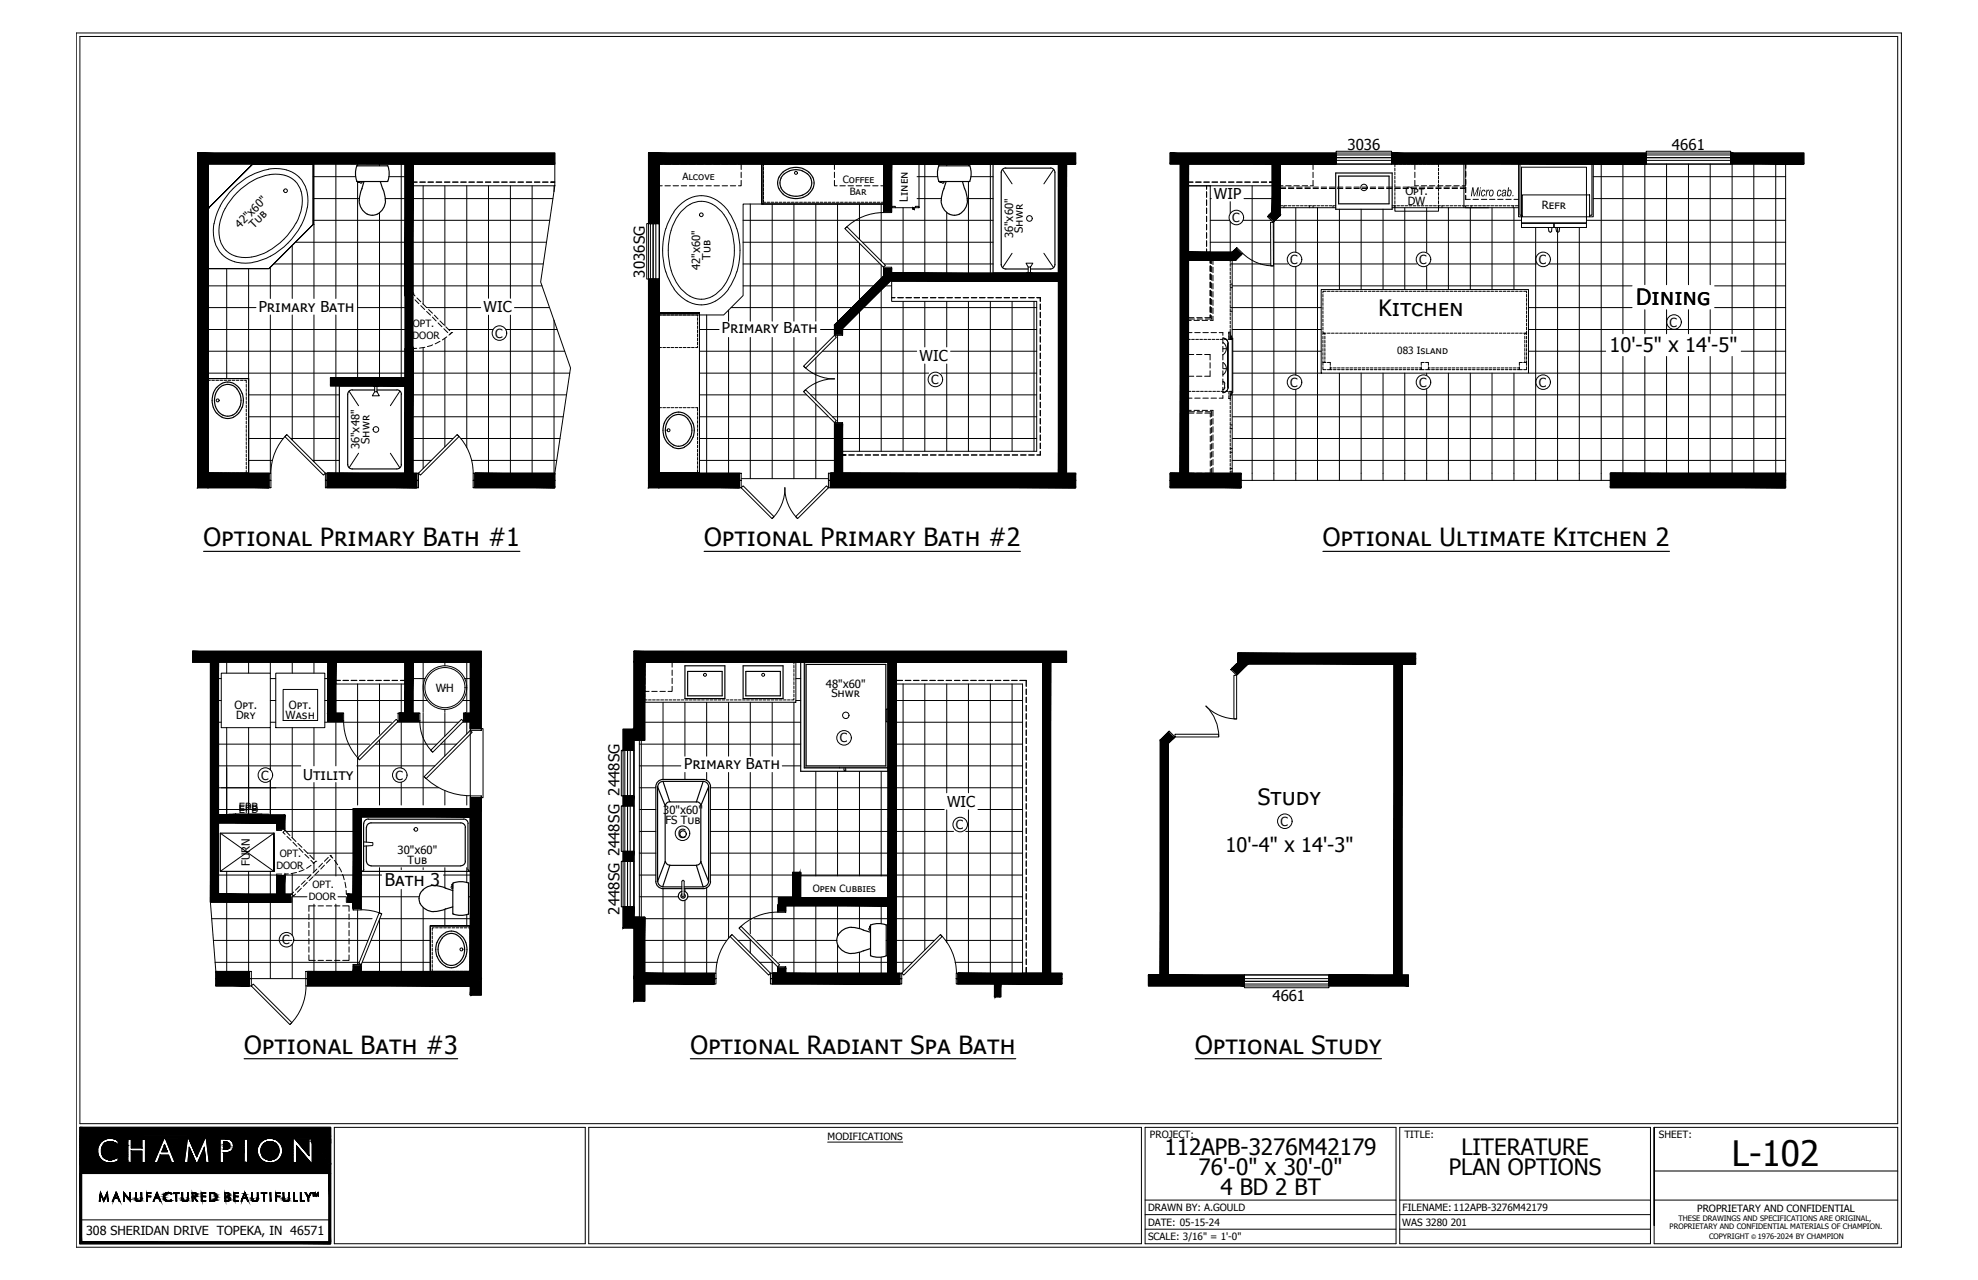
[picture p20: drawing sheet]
<svg xmlns="http://www.w3.org/2000/svg" width="432mm" height="279mm" viewBox="0 0 432 279" stroke-linecap="round" stroke-linejoin="round" font-family="sans-serif">
<defs><g id="words">
<text font-size="7.6" x="378" y="254.5">L-102</text>
<g font-size="5.5">
<text x="44.4" y="119.3">Optional Primary Bath #1</text>
<text x="153.7" y="119.3">Optional Primary Bath #2</text>
<text x="288.8" y="119.3">Optional Ultimate Kitchen 2</text>
<text x="53.3" y="230">Optional Bath #3</text>
<text x="150.7" y="230">Optional Radiant Spa Bath</text>
<text x="260.9" y="230">Optional Study</text>
</g>
<g font-size="4.9">
<text x="300.9" y="69">Kitchen</text>
<text x="357.2" y="66.6">Dining</text>
<text x="274.6" y="175.7">Study</text>
<text x="254.2" y="252.2">112APB-3276M42179</text>
<text x="261.7" y="256.6">76'-0&quot; x 30'-0&quot;</text>
<text x="316.3" y="256.6">PLAN OPTIONS</text>
<text x="319" y="252.2">LITERATURE</text>
<text x="266.4" y="260.9">4 BD 2 BT</text>
</g>
<g font-size="4.4">
<text x="351.4" y="76.9">10'-5&quot; x 14'-5&quot;</text>
<text x="267.5" y="186">10'-4&quot; x 14'-3&quot;</text>
</g>
<text font-size="3.8" x="84" y="193.4">Bath 3</text>
<g font-size="3.3">
<text x="294.2" y="32.6">3036</text>
<text x="365" y="32.6">4661</text>
<text x="265" y="43.4">WIP</text>
<text x="140.8" y="60.6" transform="rotate(-90 140.8 60.6)">3036SG</text>
<text x="56.5" y="68.2">Primary Bath</text>
<text x="105.6" y="68.2">WIC</text>
<text x="157.6" y="72.7">Primary Bath</text>
<text x="200.7" y="78.8">WIC</text>
<text x="149.4" y="167.8">Primary Bath</text>
<text x="66.2" y="170.2">Utility</text>
<text x="206.8" y="176.1">WIC</text>
<text x="135.2" y="199.6" transform="rotate(-90 135.2 199.6)">2448SG 2448SG 2448SG</text>
<text x="277.8" y="218.4">4661</text>
</g>
<text font-size="3.1" x="321" y="42.8">Micro cab.</text>
<g font-size="2.7">
<text x="269" y="48.5">C</text>
<text x="281.6" y="57.6">C</text>
<text x="309.8" y="57.6">C</text>
<text x="336" y="57.6">C</text>
<text x="364.5" y="71.3">C</text>
<text x="108.1" y="73.7">C</text>
<text x="203.3" y="83.8">C</text>
<text x="281.6" y="84.5">C</text>
<text x="309.8" y="84.5">C</text>
<text x="336" y="84.5">C</text>
<text x="183.3" y="162.1">C</text>
<text x="57" y="170.2">C</text>
<text x="86.4" y="170.2">C</text>
<text x="148" y="182.9">C</text>
<text x="208.7" y="181">C</text>
<text x="279.6" y="180.3">C</text>
<text x="61.6" y="206.1">C</text>
<text x="18.8" y="269.5">308 SHERIDAN DRIVE TOPEKA, IN 46571</text>
</g>
<g font-size="2.5">
<text x="198.2" y="44" transform="rotate(-90 198.2 44)">Linen</text>
<text x="306.8" y="42.5">Opt.</text>
<text x="307.3" y="44.7">DW</text>
<text x="336.6" y="45.6">Refr</text>
<text x="52.3" y="49.9" transform="rotate(-45 52.3 49.9)">42&quot;x60&quot;</text>
<text x="55.4" y="49.9" transform="rotate(-45 55.4 49.9)">Tub</text>
<text x="221.1" y="52" transform="rotate(-90 221.1 52)">36&quot;x60&quot;</text>
<text x="223.3" y="50.8" transform="rotate(-90 223.3 50.8)">Shwr</text>
<text x="152.9" y="59" transform="rotate(-90 152.9 59)">42&quot;x60&quot;</text>
<text x="155.1" y="56.8" transform="rotate(-90 155.1 56.8)">Tub</text>
<text x="78.5" y="98.1" transform="rotate(-90 78.5 98.1)">36&quot;x48&quot;</text>
<text x="80.6" y="96.9" transform="rotate(-90 80.6 96.9)">Shwr</text>
<text x="51.2" y="154.7">Opt.</text>
<text x="63.1" y="154.7">Opt.</text>
<text x="95.2" y="151">WH</text>
<text x="180.3" y="150.1">48&quot;x60&quot;</text>
<text x="181.5" y="152.2">Shwr</text>
<text x="51.5" y="156.8">Dry</text>
<text x="62.4" y="156.8">Wash</text>
<text x="52.2" y="177.1">EPB</text>
<text x="144.8" y="177.7">30&quot;x60&quot;</text>
<text x="145.2" y="179.8">FS Tub</text>
<text x="54.6" y="189.1" transform="rotate(-90 54.6 189.1)">FURN</text>
<text x="86.8" y="186.4">30&quot;x60&quot;</text>
<text x="89" y="188.6">Tub</text>
</g>
<g font-size="2.2">
<text x="149" y="39.3">Alcove</text>
<text x="184" y="40">Coffee</text>
<text x="185.5" y="42.7">Bar</text>
<text x="90.1" y="71.3">OPT.</text>
<text x="90" y="74">DOOR</text>
<text x="305" y="77.3">083 Island</text>
<text x="60.3" y="189.7">DOOR</text>
<text x="61.1" y="187">OPT.</text>
<text x="67.4" y="196.5">DOOR</text>
<text x="68.2" y="193.8">OPT.</text>
<text x="177.4" y="194.6">Open Cubbies</text>
<text x="180.7" y="248.8">MODIFICATIONS</text>
<text x="251" y="248.5">PROJECT:</text>
<text x="306.6" y="248.5">TITLE:</text>
<text x="362.2" y="248.5">SHEET:</text>
<text x="250.6" y="264.3">DRAWN BY: A.GOULD</text>
<text x="250.6" y="267.5">DATE: 05-15-24</text>
<text x="306.1" y="267.5">WAS 3280 201</text>
<text x="306.2" y="264.3">FILENAME: 112APB-3276M42179</text>
<text x="370.5" y="264.5">PROPRIETARY AND CONFIDENTIAL</text>
<text x="250.6" y="270.7">SCALE: 3/16&quot; = 1'-0&quot;</text>
</g>
<g font-size="1.6">
<text x="364.5" y="268.4">PROPRIETARY AND CONFIDENTIAL MATERIALS OF CHAMPION.</text>
<text x="366.4" y="266.6">THESE DRAWINGS AND SPECIFICATIONS ARE ORIGINAL,</text>
<text x="373.1" y="270.6">COPYRIGHT</text>
<text x="383.8" y="270.6">1976-2024 BY CHAMPION</text>
</g>
<text font-size="1.4" x="382.4" y="270.6">©</text>
</g></defs>
<g fill="#000" stroke="#000" stroke-width=".22">
<path d="M23.8 253.2h.6zM35.9 249.9v.1zM41 247.9h4l-2 4.6zM41 247.9l2 4.6zM58.6 253.2h.7zM64.4 248.6l3 3.5zM64.4 248.6h3v3.5zM68.8 249.4l.1 .1zM68.7 249.1h.2zM36.6 262.3h.3zM37.3 262h.1zM42.5 261.2h.3z"/>
<path d="M47 260.9h.2zM49.7 261.2h.2zM49.8 262h.2zM49.8 261.4h.3z"/>
<path d="M43.1 35.8v69.1l2.2-69.1zM45.3 35.8v69.1h-2.2z"/>
<path d="M45.3 35.8v69.1l.2-69.1zM45.5 35.8v69.1h-.2z"/>
<path d="M43.1 33.4l78 2.2v-2.2zM43.1 33.4l78 2.2h-78z"/>
<path d="M43.1 35.6l78 .2v-.2zM43.1 35.6l78 .2h-78z"/>
<path d="M141.6 35.8v13l2.2-13zM143.8 35.8v13h-2.2z"/>
<path d="M143.8 35.8v13l.1-13zM143.9 35.8v13h-.1z"/>
<path d="M141.6 33.4l93.2 2.2v-2.2zM141.6 33.4l93.2 2.2h-93.2z"/>
<path d="M141.6 35.6l93.2 .2v-.2zM141.6 35.6l93.2 .2h-93.2z"/>
<path d="M257.6 35.8v67.5l.3-67.5zM257.9 35.8v67.5h-.3z"/>
<path d="M257.9 35.8v67.5l1.3-67.5zM259.2 35.8v67.5h-1.3z"/>
<path d="M259.2 35.8v67.5l.3-67.5zM259.5 35.8v67.5h-.3z"/>
<path d="M277.7 35.8v10.6l.2-10.6zM277.9 35.8v10.6h-.2z"/>
<path d="M277.9 35.8v10.6l1.4-10.6zM279.3 35.8v11.2l-1.4-.6z"/>
<path d="M279.3 35.8v11.2l.2-11.2zM279.5 35.8v11.3l-.2-.1z"/>
<path d="M255.4 33.4l36.3 2.2v-2.2zM255.4 33.4l36.3 2.2h-36.3z"/>
<path d="M255.4 35.6l36.3 .2v-.2zM255.4 35.6l36.3 .2h-36.3z"/>
<path d="M303.8 33.4l55.6 2.2v-2.2zM303.8 33.4l55.6 2.2h-55.6z"/>
<path d="M303.8 35.6l55.6 .2v-.2zM303.8 35.6l55.6 .2h-55.6z"/>
<path d="M377.8 33.4l16 2.2v-2.2zM377.8 33.4l16 2.2h-16z"/>
<path d="M377.8 35.6l16 .2v-.2zM377.8 35.6l16 .2h-16z"/>
<path d="M193.1 35.8l-.2 10.3h.2zM192.9 35.8h.2l-.2 10.3z"/>
<path d="M194.4 35.8l-1.3 10.3h1.3zM193.1 35.8h1.3l-1.3 10.3z"/>
<path d="M194.6 35.8l-.2 10.3h.2zM194.4 35.8h.2l-.2 10.3z"/>
<path d="M194.6 59.6v.2h36.5zM194.6 59.6h36.5v.2z"/>
<path d="M199.3 45.3l.3 .4v-.4zM199.3 45.3l.3 .4h-.3z"/>
<path d="M259.5 55l9.6 .2-.1-.2zM259.5 55l9.6 .2h-9.6z"/>
<path d="M259.5 55.2l10.2 1.4-.6-1.4zM259.5 55.2l10.2 1.4h-10.2z"/>
<path d="M269 55l.1 .2 .8-.8zM269 55l.8-.7 .1 .1z"/>
<path d="M259.5 56.6l10.2 .3v-.3zM259.5 56.6l10.2 .3h-10.2z"/>
<path d="M269.1 55.2l.6 1.4 1.2-1.2zM269.1 55.2l.8-.8 1 1z"/>
<path d="M269.7 56.6v.2l1.4-1.3zM270.9 55.4l.2 .1-1.4 1.1z"/>
<path d="M276.9 47.1l.1 .1 1-.9zM277.7 46.2l.3 .1-1.1 .8z"/>
<path d="M277 47.2l1 1 1.4-1.3zM277 47.2l1-.9 1.4 .6z"/>
<path d="M278 48.2l.2 .1 1.3-1.4zM278 48.2l1.4-1.3h.1z"/>
<path d="M88.4 63.9v12.5h1.8zM88.4 63.9h1.8v12.5z"/>
<path d="M88.6 35.8l-.2 28.1h.2zM88.4 35.8h.2l-.2 28.1z"/>
<path d="M90 35.8l-1.4 28.1h1.4zM88.6 35.8h1.4l-1.4 28.1z"/>
<path d="M90.2 35.8l-.2 28.1h.2zM90 35.8h.2l-.2 28.1z"/>
<path d="M141.6 60.9v44l2.2-44zM143.8 60.9v44h-2.2z"/>
<path d="M143.8 60.9v44l.1-44zM143.9 60.9v44h-.1z"/>
<path d="M182.2 71v1.9l.1-1.9zM182.3 71v1.9h-.1z"/>
<path d="M182.3 71v1.9l1.4-1.3zM182.3 72.9l1.4-1.3v1.3z"/>
<path d="M183.7 71.6v1.3l.2-1.2zM183.9 71.7v1.2h-.2z"/>
<path d="M182.2 71l11-10.8h-.3zM182.2 71l11-10.8-10.9 10.8z"/>
<path d="M193.1 58.6l-.2 1.6h.2zM192.9 58.6h.2l-.2 1.6z"/>
<path d="M182.3 71l12.8-10.8h-1.9zM182.3 71l12.8-10.8-11.4 11.4z"/>
<path d="M194.4 58.6l-1.3 1.6h1.3zM193.1 58.6h1.3l-1.3 1.6z"/>
<path d="M194.6 58.6l-.2 1.6h.2zM194.4 58.6h.2l-.2 1.6z"/>
<path d="M194.6 59.8v1.4h36.5zM194.6 59.8h36.5v1.4z"/>
<path d="M194.6 61.2v.2h36.5zM194.6 61.2h36.5v.2z"/>
<path d="M195.1 60.2l-11.4 11.4 11.7-11.4zM183.7 71.6l11.7-11.4-11.5 11.5z"/>
<path d="M72.1 82.6l16.3 1.4v-1.4zM72.1 82.6l16.3 1.4h-16.3z"/>
<path d="M72.1 84l16.3 .2v-.2zM72.1 84l16.3 .2h-16.3z"/>
<path d="M72.1 82.4l16.3 .2v-.2zM72.1 82.4l16.3 .2h-16.3z"/>
<path d="M182.2 92.5v10.8l.1-10.8zM182.3 92.5v10.8h-.1z"/>
<path d="M182.3 92.5v10.8l1.4-10.8zM183.7 92.5v10.8h-1.4z"/>
<path d="M183.7 92.5v10.8l.2-10.8zM183.9 92.5v10.8h-.2z"/>
<path d="M43.1 104.9v1.6l2.2-1.6zM43.1 106.5l2.2-1.6v1.6z"/>
<path d="M45.3 104.9v1.6l.2-1.6zM45.5 104.9v1.6h-.2z"/>
<path d="M45.5 103.5v1.4h13.2zM45.5 103.5h13.2v1.4z"/>
<path d="M45.5 103.3v.2h13.2zM45.5 103.3h13.2v.2z"/>
<path d="M45.5 104.9l13.2 1.4v-1.4zM45.5 104.9l13.2 1.4h-13.2z"/>
<path d="M45.5 106.3l13.2 .2v-.2zM45.5 106.3l13.2 .2h-13.2z"/>
<path d="M71.4 103.5v1.4h19.6zM71.4 103.5h19.6v1.4z"/>
<path d="M71.4 103.3v.2h19.6zM71.4 103.3h19.6v.2z"/>
<path d="M88.6 76.4l-.2 26.9h.2zM88.4 76.4h.2l-.2 26.9z"/>
<path d="M90 76.4l-1.4 26.9h1.4zM88.6 76.4h1.4l-1.4 26.9z"/>
<path d="M90.2 76.4l-.2 26.9h.2zM90 76.4h.2l-.2 26.9z"/>
<path d="M71.4 104.9l19.6 1.4v-1.4zM71.4 104.9l19.6 1.4h-19.6z"/>
<path d="M71.4 106.3l19.6 .2v-.2zM71.4 106.3l19.6 .2h-19.6z"/>
<path d="M103.7 103.5v1.4h17.4zM103.7 103.5h17.4v1.4z"/>
<path d="M103.7 103.3v.2h17.4zM103.7 103.3h17.4v.2z"/>
<path d="M103.7 104.9l17.4 1.4v-1.4zM103.7 104.9l17.4 1.4h-17.4z"/>
<path d="M103.7 106.3l17.4 .2v-.2zM103.7 106.3l17.4 .2h-17.4z"/>
<path d="M141.6 104.9v1.6l2.2-1.6zM141.6 106.5l2.2-1.6v1.6z"/>
<path d="M143.8 104.9v1.6l.1-1.6zM143.9 104.9v1.6h-.1z"/>
<path d="M143.9 103.5v1.4h17.5zM143.9 103.5h17.5v1.4z"/>
<path d="M143.9 103.3v.2h17.5zM143.9 103.3h17.5v.2z"/>
<path d="M143.9 104.9l17.5 1.4v-1.4zM143.9 104.9l17.5 1.4h-17.5z"/>
<path d="M143.9 106.3l17.5 .2v-.2zM143.9 106.3l17.5 .2h-17.5z"/>
<path d="M181.3 103.5v1.4h53.5zM181.3 103.5h53.5v1.4z"/>
<path d="M181.3 103.3v.2h53.5zM181.3 103.3h53.5v.2z"/>
<path d="M231.3 35.8l-.2 67.5h.2zM231.1 35.8h.2l-.2 67.5z"/>
<path d="M232.7 35.8l-1.4 67.5h1.4zM231.3 35.8h1.4l-1.4 67.5z"/>
<path d="M232.8 35.8l-.1 67.5h.1zM232.7 35.8h.1l-.1 67.5z"/>
<path d="M181.3 104.9l53.5 1.4v-1.4zM181.3 104.9l53.5 1.4h-53.5z"/>
<path d="M181.3 106.3l53.5 .2v-.2zM181.3 106.3l53.5 .2h-53.5z"/>
<path d="M255.4 103.5v1.4h15.5zM255.4 103.5h15.5v1.4z"/>
<path d="M255.4 103.3v.2h15.5zM255.4 103.3h15.5v.2z"/>
<path d="M255.4 104.9l15.5 1.4v-1.4zM255.4 104.9l15.5 1.4h-15.5z"/>
<path d="M255.4 106.3l15.5 .2v-.2zM255.4 106.3l15.5 .2h-15.5z"/>
<path d="M351.5 103.5v1.4h38.3zM351.5 103.5h38.3v1.4z"/>
<path d="M351.5 103.3v.2h38.3zM351.5 103.3h38.3v.2z"/>
<path d="M351.5 104.9l38.3 1.4v-1.4zM351.5 104.9l38.3 1.4h-38.3z"/>
<path d="M351.5 106.3l38.3 .2v-.2zM351.5 106.3l38.3 .2h-38.3z"/>
<path d="M45.9 144.6v52.2l.2-52.2zM46.1 144.6v52.2h-.2z"/>
<path d="M46.1 144.6v52.2l1.4-52.2zM47.5 144.6v52.2h-1.4z"/>
<path d="M47.5 144.6v52.2l.2-52.2zM47.7 144.6v52.2h-.2z"/>
<path d="M71.5 144.6v12.8l.2-12.8zM71.7 144.6v12.8h-.2z"/>
<path d="M71.7 144.6v11.1l1.4-11.1zM73.1 144.6v11.1h-1.4z"/>
<path d="M71.7 155.9v1.4h3zM71.7 155.9h3v1.4z"/>
<path d="M71.7 155.7v.2h3zM71.7 155.7h3v.2z"/>
<path d="M71.7 157.3v.1h3zM71.7 157.3h3v.1z"/>
<path d="M73.1 144.6v11.1l.2-11.1zM73.3 144.6v11.1h-.2z"/>
<path d="M87.2 155.9v1.4h4.2zM87.2 155.9h4.2v1.4z"/>
<path d="M87.2 155.7v.2h4.2zM87.2 155.7h4.2v.2z"/>
<path d="M87.2 157.3v.1h4.2zM87.2 157.3h4.2v.1z"/>
<path d="M88.6 144.6l-.2 11.1h.2zM88.4 144.6h.2l-.2 11.1z"/>
<path d="M90 144.6l-1.4 11.1h1.4zM88.6 144.6h1.4l-1.4 11.1z"/>
<path d="M90.2 144.6l-.2 11.1h.2zM90 144.6h.2l-.2 11.1z"/>
<path d="M101.5 155.9v1.4h1.2zM101.5 155.9h1.2v1.4z"/>
<path d="M101.5 155.7v.2h1.2zM101.5 155.7h1.2v.2z"/>
<path d="M101.5 157.3v.1h1.2zM101.5 157.3h1.2v.1z"/>
<path d="M102.9 144.6l-.2 14.4h.2zM102.7 144.6h.2l-.2 14.4z"/>
<path d="M42 142.2l63.1 2.2v-2.2zM42 142.2l63.1 2.2h-63.1z"/>
<path d="M42 144.4l63.1 .2v-.2zM42 144.4l63.1 .2h-63.1z"/>
<path d="M105.1 144.6l-2.2 14.4h2.2zM102.9 144.6h2.2l-2.2 14.4z"/>
<path d="M136 159.2v4.6l2.2-4.6zM138.2 159.2v4.6h-2.2z"/>
<path d="M138.2 159.2v4.6l.2-4.6zM138.4 159.2v4.6h-.2z"/>
<path d="M138.4 144.6v17l2.2-17zM140.6 144.6v17h-2.2z"/>
<path d="M140.6 144.6v17l.2-17zM140.8 144.6v17h-.2z"/>
<path d="M227.6 144.6v67.8l.2-67.8zM227.8 144.6v67.8h-.2z"/>
<path d="M227.8 144.6v67.8l1.4-67.8zM229.2 144.6v67.8h-1.4z"/>
<path d="M229.2 144.6v67.8l.2-67.8zM229.4 144.6v67.8h-.2z"/>
<path d="M138.4 142.2l94.4 2.2v-2.2zM138.4 142.2l94.4 2.2h-94.4z"/>
<path d="M138.4 144.4l94.4 .2v-.2zM138.4 144.4l94.4 .2h-94.4z"/>
<path d="M255 159.8l-1.7 1.7 1.8-1.5zM253.3 161.5l1.8-1.5-1.6 1.6z"/>
<path d="M253.5 161.6l2.6-.6-1-1zM253.5 161.6l2.6-.6-1.2 1.2z"/>
<path d="M270 144.8l-1.1 1.1 1.4-1.1zM268.9 145.9l1.4-1.1-1.3 1.3z"/>
<path d="M270.2 142.8v1h38.8zM270.2 142.8h38.8v1z"/>
<path d="M270.2 142.6v.2h38.8zM270.2 142.6h38.8v.2z"/>
<path d="M270.3 144.8l-1.3 1.3 3.2-1.3zM269 146.1l3.2-1.3-2.2 2.3z"/>
<path d="M272.2 144.8l-2.2 2.3 2.5-2.3zM270 147.1l2.5-2.3-2.3 2.4z"/>
<path d="M304.3 144.9v67.9l.2-67.9zM304.5 144.9v67.9h-.2z"/>
<path d="M304.5 144.9v67.9l1.4-67.9zM305.9 144.9v67.9h-1.4z"/>
<path d="M305.9 144.9v67.9l.2-67.9zM306.1 144.9v67.9h-.2z"/>
<path d="M270.2 143.8l38.8 .9v-.9zM270.2 143.8l38.8 .9h-38.8z"/>
<path d="M270.2 144.7l38.8 .2v-.2zM270.2 144.7l38.8 .2h-38.8z"/>
<path d="M51.4 177.7l5.7 1.9v-1.9zM51.4 177.7l5.7 1.9h-5.7z"/>
<path d="M47.7 178.1l14.3 1.4v-1.4zM47.7 178.1l14.3 1.4h-14.3z"/>
<path d="M47.7 179.5l14.3 .2v-.2zM47.7 179.5l14.3 .2h-14.3z"/>
<path d="M47.7 177.9l14.3 .2v-.2zM47.7 177.9l14.3 .2h-14.3z"/>
<path d="M77.1 176.5v21.8l.2-21.8zM77.3 176.5v21.8h-.2z"/>
<path d="M77.3 178.3v20l1.4-20zM78.7 178.3v20h-1.4z"/>
<path d="M78.7 178.3v20l.2-20zM78.9 178.3v20h-.2z"/>
<path d="M77.3 176.7l25.4 1.4v-1.4zM77.3 176.7l25.4 1.4h-25.4z"/>
<path d="M77.3 178.1l25.4 .2v-.2zM77.3 178.1l25.4 .2h-25.4z"/>
<path d="M77.3 176.5l25.4 .2v-.2zM77.3 176.5l25.4 .2h-25.4z"/>
<path d="M136 173.7v2.2l2.2-2.2zM136 175.9l2.2-2.2v2.2z"/>
<path d="M138.2 173.7v2.2l.2-2.2zM138.4 173.7v2.2h-.2z"/>
<path d="M253.3 161.5v51.3l.2-51.2zM253.5 161.6v51.2h-.2z"/>
<path d="M253.5 161.6v51.2l1.4-50.6zM254.9 162.2v50.6h-1.4z"/>
<path d="M254.9 162.2v50.6l.2-50.5zM255.1 162.3v50.5h-.2z"/>
<path d="M256.1 161l-1.2 1.2 1.4-1.1zM254.9 162.2l1.4-1.1-1.2 1.2z"/>
<path d="M45.9 196.8v.1h17.5zM45.9 196.8h17.5v.1z"/>
<path d="M47.7 195.4v1.4h15.7zM47.7 195.4h15.7v1.4z"/>
<path d="M47.7 195.2v.2h15.7zM47.7 195.2h15.7v.2z"/>
<path d="M59.7 181.9l.1 8.3zM59.7 181.9l.1 8.3z"/>
<path d="M60.6 179.7l-.2 1.3h.2zM60.4 179.7h.2l-.2 1.3z"/>
<path d="M60.6 191.1l-.2 4.1h.2zM60.4 191.1h.2l-.2 4.1z"/>
<path d="M60.6 181h1.4v-1.3zM60.6 179.7h1.4l-1.4 1.3z"/>
<path d="M62 191.1l-1.4 4.1h1.4zM60.6 191.1h1.4l-1.4 4.1z"/>
<path d="M62.2 177.9l-.2 3.1h.2zM62 177.9h.2l-.2 3.1z"/>
<path d="M62.2 191.1l-.2 4.1h.2zM62 191.1h.2l-.2 4.1z"/>
<path d="M75.9 195.4v1.4h1.4zM75.9 195.4h1.4v1.4z"/>
<path d="M75.9 195.2v.2h1.4zM75.9 195.2h1.4v.2z"/>
<path d="M75.9 196.8v.1h1.4zM75.9 196.8h1.4v.1z"/>
<path d="M136 198v4.6l2.2-4.6zM138.2 198v4.6h-2.2z"/>
<path d="M136 185.8v2.2l2.2-2.2zM136 188l2.2-2.2v2.2z"/>
<path d="M138.2 198v4.6l.2-4.6zM138.4 198v4.6h-.2z"/>
<path d="M138.2 185.8v2.2l.2-2.2zM138.4 185.8v2.2h-.2z"/>
<path d="M169.8 197.5v1.3l.1-1.3zM169.9 197.5v1.3h-.1z"/>
<path d="M169.9 197.5v1.3l1.4-1.3zM169.9 198.8l1.4-1.3v1.3z"/>
<path d="M169.9 196.2v1.3h23.9zM169.9 196.2h23.9v1.3z"/>
<path d="M169.9 196v.2h23.9zM169.9 196h23.9v.2z"/>
<path d="M169.9 197.5v.2h23.9zM169.9 197.5h23.9v.2z"/>
<path d="M171.3 197.5v1.3l.2-1.3zM171.5 197.5v1.3h-.2z"/>
<path d="M173 190.4v5.6l.2-5.6zM173.2 190.4v5.6h-.2z"/>
<path d="M173.2 190.4v5.6l1.4-5.6zM174.6 190.4v5.6h-1.4z"/>
<path d="M174.6 190.4v5.6l.2-5.6zM174.8 190.4v5.6h-.2z"/>
<path d="M47.1 212.2v1.4h7.3zM47.1 212.2h7.3v1.4z"/>
<path d="M47.1 212v.2h7.3zM47.1 212h7.3v.2z"/>
<path d="M47.1 213.6l7.3 1.4v-1.4zM47.1 213.6l7.3 1.4h-7.3z"/>
<path d="M47.1 215l7.3 .2v-.2zM47.1 215l7.3 .2h-7.3z"/>
<path d="M67.1 212.2v1.4h35.6zM67.1 212.2h35.6v1.4z"/>
<path d="M67.1 212v.2h35.6zM67.1 212h35.6v.2z"/>
<path d="M77.1 210.9v1.1l.2-1.1zM77.3 210.9v1.1h-.2z"/>
<path d="M77.3 210.9v1.1l1.4-1.1zM77.3 212l1.4-1.1v1.1z"/>
<path d="M78.7 210.9v1.1l.2-1.1zM78.9 210.9v1.1h-.2z"/>
<path d="M67.1 213.6l35.6 1.4v-1.4zM67.1 213.6l35.6 1.4h-35.6z"/>
<path d="M67.1 215l35.6 .2v-.2zM67.1 215l35.6 .2h-35.6z"/>
<path d="M102.9 213.6l-.2 3.6h.2zM102.7 213.6h.2l-.2 3.6z"/>
<path d="M102.9 174.1l-.2 39.5h.2zM102.7 174.1h.2l-.2 39.5z"/>
<path d="M105.1 213.6l-2.2 3.6h2.2zM102.9 213.6h2.2l-2.2 3.6z"/>
<path d="M105.1 174.1l-2.2 39.5h2.2zM102.9 174.1h2.2l-2.2 39.5z"/>
<path d="M138.4 200.2v13.4l2.2-13.4zM140.6 200.2v13.4h-2.2z"/>
<path d="M138.4 213.6v4.9l2.2-4.9zM140.6 213.6v4.9h-2.2z"/>
<path d="M140.6 200.2v13.4l.2-13.4zM140.8 200.2v13.4h-.2z"/>
<path d="M140.6 213.6v4.9l.2-4.9zM140.8 213.6v4.9h-.2z"/>
<path d="M140.8 212.6v1h15.1zM140.8 212.6h15.1v1z"/>
<path d="M140.8 212.4v.2h15.1zM140.8 212.4h15.1v.2z"/>
<path d="M140.8 213.6l15.1 1v-1zM140.8 213.6l15.1 1h-15.1z"/>
<path d="M140.8 214.6l15.1 .2v-.2zM140.8 214.6l15.1 .2h-15.1z"/>
<path d="M168.6 212.6v1h27.8zM168.6 212.6h27.8v1z"/>
<path d="M168.6 212.4v.2h27.8zM168.6 212.4h27.8v.2z"/>
<path d="M169.8 211.3v1.1l.1-1.1zM169.9 211.3v1.1h-.1z"/>
<path d="M169.9 211.3v1.1l1.4-1.1zM169.9 212.4l1.4-1.1v1.1z"/>
<path d="M171.3 211.3v1.1l.2-1.1zM171.5 211.3v1.1h-.2z"/>
<path d="M194.1 144.6l-.3 67.8h.3zM193.8 144.6h.3l-.3 67.8z"/>
<path d="M195.5 144.6l-1.4 67.8h1.4zM194.1 144.6h1.4l-1.4 67.8z"/>
<path d="M195.7 144.6l-.2 67.8h.2zM195.5 144.6h.2l-.2 67.8z"/>
<path d="M168.6 213.6l27.8 1v-1zM168.6 213.6l27.8 1h-27.8z"/>
<path d="M168.6 214.6l27.8 .2v-.2zM168.6 214.6l27.8 .2h-27.8z"/>
<path d="M209.1 212.6v1h22.7zM209.1 212.6h22.7v1z"/>
<path d="M209.1 212.4v.2h22.7zM209.1 212.4h22.7v.2z"/>
<path d="M217.1 214.8v2.8l.2-2.8zM217.3 214.8v2.8h-.2z"/>
<path d="M217.3 214.8v2.8l1-2.8zM218.3 214.8v2.8h-1z"/>
<path d="M218.3 214.8v2.8l.2-2.8zM218.5 214.8v2.8h-.2z"/>
<path d="M209.1 213.6l22.7 1v-1zM209.1 213.6l22.7 1h-22.7z"/>
<path d="M209.1 214.6l22.7 .2v-.2zM209.1 214.6l22.7 .2h-22.7z"/>
<path d="M250.7 213v2.2h21zM250.7 213h21v2.2z"/>
<path d="M250.7 212.8v.2h21zM250.7 212.8h21v.2z"/>
<path d="M290.1 213v2.2h17.4zM290.1 213h17.4v2.2z"/>
<path d="M290.1 212.8v.2h17.4zM290.1 212.8h17.4v.2z"/>
<path d="M17.4 248.5h18.4zM17.4 248.5h18.4z"/>
<path d="M17.4 253.9h6.6zM17.4 253.9h6.6z"/>
<path d="M17.4 254.2h25.6zM17.4 254.2h25.6z"/>
<path d="M17.4 256.2l.4 14.9v-14.9zM17.4 256.2l.4 14.9h-.4z"/>
<path d="M17.4 250.8l3.9 .4v-.4zM17.4 250.8l3.9 .4h-3.9z"/>
<path d="M17.4 251.2l3.9 .3v-.3zM17.4 251.2l3.9 .3h-3.9z"/>
<path d="M17.4 251.5l4 .4-.1-.4zM17.4 251.5l4 .4h-4z"/>
<path d="M17.4 250.4l3.9 .4 .1-.4zM17.4 250.4l3.9 .4h-3.9z"/>
<path d="M17.4 251.9l4.1 .4-.1-.4zM17.4 251.9l4.1 .4h-4.1z"/>
<path d="M17.4 252.3l4.2 .2-.1-.2zM17.4 252.3l4.2 .2h-4.2z"/>
<path d="M17.4 250.1l4 .3 .1-.3zM17.4 250.1l4 .3h-4z"/>
<path d="M17.4 252.5l4.4 .4-.2-.4zM17.4 252.5l4.4 .4h-4.4z"/>
<path d="M17.4 249.8l4.1 .3 .2-.3zM17.4 249.8l4.1 .3h-4.1z"/>
<path d="M17.4 252.9l4.7 .3-.3-.3zM17.4 252.9l4.7 .3h-4.7z"/>
<path d="M17.4 249.4l4.3 .4 .2-.4zM17.4 249.4l4.3 .4h-4.3z"/>
<path d="M17.4 249.2l4.5 .2 .2-.2zM17.4 249.2l4.5 .2h-4.5z"/>
<path d="M17.4 253.2l4.9 .1-.2-.1zM17.4 253.2l4.9 .1h-4.9z"/>
<path d="M17.4 253.3l5.2 .2-.3-.2zM17.4 253.3l5.2 .2h-5.2z"/>
<path d="M17.4 249l4.7 .2 .3-.2zM17.4 249l4.7 .2h-4.7z"/>
<path d="M22.5 250h5.4zM22.5 250h5.4z"/>
<path d="M17.4 253.5l5.6 .2-.4-.2zM17.4 253.5l5.6 .2h-5.6z"/>
<path d="M17.4 248.8l5 .2 .3-.2zM17.4 248.8l5 .2h-5z"/>
<path d="M17.4 248.7l5.3 .1 .3-.1zM17.4 248.7l5.3 .1h-5.3z"/>
<path d="M17.4 253.7l5.9 .1-.3-.1zM17.4 253.7l5.9 .1h-5.9z"/>
<path d="M17.4 253.8l6.3 .1zM17.4 253.8l6.3 .1z"/>
<path d="M17.4 248.5l5.6 .2 .4-.2zM17.4 248.5l5.6 .2h-5.6z"/>
<path d="M17.4 253.9h6.6zM17.4 253.9h6.6z"/>
<path d="M17.4 248.5h6.3zM17.4 248.5h6z"/>
<path d="M23.8 253.2h.3zM24 253.2h.1z"/>
<path d="M17.4 248.5h6.6zM17.4 248.5h6.3z"/>
<path d="M24 253.9h18.8zM24 253.9h18.8z"/>
<path d="M24.1 249.2h.3zM23.7 249.2h.7z"/>
<path d="M23.7 249.2h.8zM23.7 249.2h.8z"/>
<path d="M23.6 253.2h.9zM23.6 253.2h.8z"/>
<path d="M23.7 249.2l1 .1zM23.4 249.3h1.3z"/>
<path d="M23.4 249.3h1.4zM23.3 249.3h1.5z"/>
<path d="M23.4 253.1h1.3zM23.4 253.1l1.1 .1z"/>
<path d="M23.3 253l1.5 .1zM23.3 253l1.5 .1z"/>
<path d="M23.3 253.1h1.5zM23.3 253.1h1.4z"/>
<path d="M23.3 249.3l1.6 .1zM23.2 249.4h1.7z"/>
<path d="M23.2 253h1.6zM23.2 253h1.6z"/>
<path d="M24.9 253.8h17.9zM24.9 253.8h17.9z"/>
<path d="M23.2 249.4h1.8zM23.1 249.4h1.9z"/>
<path d="M23.1 249.4l2.1 .1zM22.9 249.5h2.3z"/>
<path d="M23 252.9l1.8 .1 .3-.1zM23 252.9l1.8 .1h-1.6z"/>
<path d="M22.9 249.5l2.4 .1zM22.9 249.5l2.4 .1h-2.5z"/>
<path d="M22.9 252.9h2.3zM22.9 252.9h2.2z"/>
<path d="M22.8 249.6l2.7 .1-.2-.1zM22.8 249.6l2.7 .1h-2.8z"/>
<path d="M22.8 252.7l2.4 .2 .2-.2zM22.8 252.7l2.4 .2h-2.3z"/>
<path d="M22.7 249.7l3.1 .3-.3-.3zM22.7 249.7l3.1 .3h-3.3z"/>
<path d="M22.6 252.6h2.9zM22.6 252.6l2.8 .1z"/>
<path d="M22.6 252.6h3zM22.6 252.6h2.9z"/>
<path d="M22.5 252.5l3.1 .1 .2-.1zM22.5 252.5l3.1 .1h-3z"/>
<path d="M24.9 248.6h3zM24.9 248.6h3z"/>
<path d="M25 248.6l2.9 .2v-.2zM25 248.6l2.9 .2h-2.5z"/>
<path d="M25.4 248.8l2.5 .2v-.2zM25.4 248.8l2.5 .2h-2.2z"/>
<path d="M25.7 249l2.2 .1v-.1zM25.7 249l2.2 .1h-2.1z"/>
<path d="M25.8 249.1l2.1 .9v-.9zM25.8 249.1l2.1 .9h-2.1z"/>
<path d="M22.5 250l5.4 .3v-.3zM22.5 250l5.4 .3h-5.6z"/>
<path d="M22.3 250.3l5.6 .3v-.3zM22.3 250.3l5.6 .3h-5.7z"/>
<path d="M22.2 250.6l5.7 .3v-.3zM22.2 250.6l5.7 .3h-5.8z"/>
<path d="M22.1 250.9l5.8 .3v-.3zM22.1 250.9l5.8 .3h-5.8z"/>
<path d="M22.1 251.2l5.8 .3v-.3zM22.1 251.2l5.8 .3h-5.8z"/>
<path d="M22.1 251.5l5.8 .4v-.4zM22.1 251.5l5.8 .4h-5.7z"/>
<path d="M22.2 251.9l5.7 .1v-.1zM22.2 251.9l5.7 .1h-5.6z"/>
<path d="M22.3 252l5.6 .3v-.3zM22.3 252l5.6 .3h-5.5z"/>
<path d="M22.4 252.3l5.5 .2v-.2zM22.4 252.3l5.5 .2h-5.4z"/>
<path d="M25.8 252.5l2.1 .9v-.9zM25.8 252.5l2.1 .9h-2.1z"/>
<path d="M25.8 253.4l2.1 .2v-.2zM25.4 253.6l.4-.2 2.1 .2z"/>
<path d="M25.4 253.6l2.5 .1v-.1zM25 253.7l.4-.1 2.5 .1z"/>
<path d="M25 253.7l2.9 .1zM24.9 253.8h3z"/>
<path d="M28.7 248.6l2.3 2v-2zM28.7 248.6l2.3 2h-2.3z"/>
<path d="M28.7 251.2l2.3 2.6v-2.6zM28.7 251.2l2.3 2.6h-2.3z"/>
<path d="M24.8 248.6h11zM24.8 248.6h11z"/>
<path d="M31.7 248.6l1.9 5.2 2.2-5.2zM31.7 248.6l1.9 5.2h-1.9z"/>
<path d="M24 248.5h11.8zM24 248.5h11.8z"/>
<path d="M24.5 248.5h11.3zM24.5 248.5l11.3 .1z"/>
<path d="M17.4 248.1l18.4 .4 .1-.4zM17.4 248.1l18.4 .4h-18.4z"/>
<path d="M35.9 250l.6 1.4-.5-1.4zM35.9 250l.6 1.4h-1.2z"/>
<path d="M35 252.1l2.4 1.7-.6-1.7zM35 252.1l2.4 1.7h-3z"/>
<path d="M36.1 248.5l4.1 5.3 .7-5.3zM36.1 248.5l4.1 5.3h-2z"/>
<path d="M41 247.9h31.2zM41 247.9h31.2z"/>
<path d="M17.4 247.9l23.6 .2v-.2zM17.4 247.9l23.6 .2h-23.6z"/>
<path d="M35.9 248.1l5 .4 .1-.4zM35.9 248.1l5 .4h-4.8z"/>
<path d="M41.3 250.5l1.5 3.3zM41.3 250.5l1.5 3.3h-1.8z"/>
<path d="M24.9 253.8l17.9 .1zM24.5 253.9h18.3z"/>
<path d="M24.5 253.9h18.3zM24.1 253.9h18.7z"/>
<path d="M24.1 253.9h18.7zM24 253.9h18.8z"/>
<path d="M17.4 253.9l25.6 .3-.2-.3zM17.4 253.9l25.6 .3h-25.6z"/>
<path d="M43 254.2h29.2zM43 254.2h29.2z"/>
<path d="M43.1 253.9h24.8zM43.1 253.9h24.8z"/>
<path d="M44.6 250.5l.3 3.3zM44.6 250.5l.3 3.3h-1.8z"/>
<path d="M45 248.5h13.9zM45 248.5h13.9z"/>
<path d="M45 248.6l3 5.2v-5.2zM45 248.6l3 5.2h-2.3z"/>
<path d="M48.8 249.3h.6zM48.8 249.3h.6z"/>
<path d="M48.8 249.3h.9zM48.8 249.3h.9z"/>
<path d="M48.8 250.9h.6zM48.8 250.9h.1z"/>
<path d="M48.8 249.3h.9zM48.8 249.3h.9z"/>
<path d="M48.8 249.3l1.2 .2-.3-.2zM48.8 249.3l1.2 .2h-1.2z"/>
<path d="M48.8 250.8h.9zM48.8 250.8l.6 .1z"/>
<path d="M48.8 249.5l1.3 .3-.1-.3zM48.8 249.5l1.3 .3h-1.3z"/>
<path d="M48.8 250.7l.9 .1 .3-.1zM48.8 250.7l.9 .1h-.9z"/>
<path d="M48.8 250.5l1.2 .2 .1-.2zM48.8 250.5l1.2 .2h-1.2z"/>
<path d="M48.8 249.8h1.3zM48.8 249.8h1.3z"/>
<path d="M48.8 249.8l1.4 .3-.1-.3zM48.8 249.8l1.4 .3h-1.4z"/>
<path d="M48.8 250.1l1.4 .1zM48.8 250.1l1.4 .1z"/>
<path d="M48.8 250.2l1.3 .3 .1-.3zM48.8 250.2l1.3 .3h-1.3z"/>
<path d="M49.1 248.6h4.2zM49.1 248.6h4.2z"/>
<path d="M49.5 248.6h3.8zM49.5 248.6h3.8z"/>
<path d="M49.9 248.6l3.4 .2v-.2zM49.9 248.6l3.4 .2h-3z"/>
<path d="M50.3 248.8l3 .1zM50.3 248.8l3 .1z"/>
<path d="M50.4 248.9l2.9 .3v-.3zM50.4 248.9l2.9 .3h-2.6z"/>
<path d="M50.7 249.2l2.6 .2v-.2zM50.7 249.2l2.6 .2h-2.5z"/>
<path d="M50.8 249.4l2.5 .4v-.4zM50.8 249.4l2.5 .4h-2.4z"/>
<path d="M50.9 249.8l2.4 .3v-.3zM50.9 249.8l2.4 .3h-2.3z"/>
<path d="M51 250.1l2.3 .4v-.4zM51 250.1l2.3 .4h-2.4z"/>
<path d="M50.9 250.5l2.4 .4v-.4zM50.9 250.5l2.4 .4h-2.5z"/>
<path d="M50.8 250.9l2.5 .3v-.3zM50.8 250.9l2.5 .3h-2.8z"/>
<path d="M50.5 251.2h2.8zM50.5 251.2h2.8z"/>
<path d="M50.5 251.2l2.8 .2v-.2zM50.2 251.4l.3-.2 2.8 .2z"/>
<path d="M50.2 251.4l3.1 .1v-.1zM49.9 251.5l.3-.1 3.1 .1z"/>
<path d="M49.9 251.5l3.4 .1zM49.4 251.6h3.9z"/>
<path d="M49.4 251.6h3.9zM49.1 251.6h4.2z"/>
<path d="M48.8 251.6l4.5 2.2v-2.2zM48.8 251.6l4.5 2.2h-4.5z"/>
<path d="M54.1 250.8l2.1 .4v-.4zM54.1 250.8l2.1 .4h-2.1z"/>
<path d="M54.1 251.2l2.1 .3v-.3zM54.1 251.2l2.1 .3h-2.1z"/>
<path d="M54.1 251.5l2.2 .4-.1-.4zM54.1 251.5l2.2 .4h-2.2z"/>
<path d="M54.1 250.4l2.1 .4 .1-.4zM54.1 250.4l2.1 .4h-2.1z"/>
<path d="M54.1 251.9l2.3 .3-.1-.3zM54.1 251.9l2.3 .3h-2.3z"/>
<path d="M54.1 250.1l2.2 .3 .1-.3zM54.1 250.1l2.2 .3h-2.2z"/>
<path d="M54.1 252.2l2.4 .3-.1-.3zM54.1 252.2l2.4 .3h-2.4z"/>
<path d="M54.1 252.5l2.6 .3-.2-.3zM54.1 252.5l2.6 .3h-2.6z"/>
<path d="M54.1 249.8l2.3 .3 .2-.3zM54.1 249.8l2.3 .3h-2.3z"/>
<path d="M54.1 252.8l2.9 .3-.3-.3zM54.1 252.8l2.9 .3h-2.9z"/>
<path d="M54.1 249.5l2.5 .3 .2-.3zM54.1 249.5l2.5 .3h-2.5z"/>
<path d="M54.1 249.3l2.7 .2 .2-.2zM54.1 249.3l2.7 .2h-2.7z"/>
<path d="M54.1 253.1l3.1 .2-.2-.2zM54.1 253.1l3.1 .2h-3.1z"/>
<path d="M54.1 253.3l3.4 .2-.3-.2zM54.1 253.3l3.4 .2h-3.4z"/>
<path d="M54.1 249l2.9 .3 .3-.3zM54.1 249l2.9 .3h-2.9z"/>
<path d="M54.1 253.5l3.8 .2-.4-.2zM54.1 253.5l3.8 .2h-3.8z"/>
<path d="M54.1 248.8l3.2 .2 .3-.2zM54.1 248.8l3.2 .2h-3.2z"/>
<path d="M54.1 248.7l3.5 .1 .3-.1zM54.1 248.7l3.5 .1h-3.5z"/>
<path d="M54.1 253.7l4 .1zM54.1 253.7l4 .1z"/>
<path d="M43.1 253.8h15.1zM43.1 253.8h15.1z"/>
<path d="M54.1 248.6h4zM54.1 248.6l3.8 .1z"/>
<path d="M43.1 253.8l15.4 .1zM43.1 253.8l15.4 .1z"/>
<path d="M45 248.5h13.2zM45 248.5l13.1 .1z"/>
<path d="M43.1 253.9h15.8zM43.1 253.9h15.8z"/>
<path d="M58.6 253.2h.4zM58.8 253.2h.2z"/>
<path d="M45 248.5h13.6zM45 248.5h13.2z"/>
<path d="M58.9 248.5h5.1zM58.9 248.5h5.1z"/>
<path d="M45 248.5h13.9zM45 248.5h13.6z"/>
<path d="M58.9 249.2h.3zM58.6 249.2h.6z"/>
<path d="M58.6 249.2h.8zM58.5 249.2h.9z"/>
<path d="M58.5 249.2l1.1 .1zM58.3 249.3h1.3z"/>
<path d="M58.5 253.2h.9zM58.5 253.2h.8z"/>
<path d="M58.3 249.3h1.4zM58.2 249.3h1.5zM58.2 249.3h1.5zM58.2 249.3h1.5z"/>
<path d="M58.3 253.1h1.3zM58.3 253.1l1.1 .1z"/>
<path d="M58.2 249.3l1.6 .1zM58.1 249.4h1.7z"/>
<path d="M58.2 253.1h1.5zM58.2 253.1h1.4z"/>
<path d="M58.1 249.4l1.9 .1-.2-.1zM57.9 249.5l.2-.1 1.9 .1z"/>
<path d="M58.1 253h1.7zM58.1 253l1.6 .1zM58.2 253.1h1.5zM58.2 253.1h1.5z"/>
<path d="M57.9 249.5l2.2 .1zM57.8 249.6h2.3z"/>
<path d="M57.9 252.9l1.9 .1 .2-.1zM57.9 252.9l1.9 .1h-1.7z"/>
<path d="M57.8 249.6l2.5 .1-.2-.1zM57.6 249.7l.2-.1 2.5 .1z"/>
<path d="M57.8 252.9h2.3zM57.8 252.9h2.2z"/>
<path d="M57.6 249.7l2.7 .1zM57.6 249.7l2.7 .1zM57.5 249.8h2.8zM57.5 249.8h2.8z"/>
<path d="M57.6 252.7l2.5 .2 .2-.2zM57.6 252.7l2.5 .2h-2.3z"/>
<path d="M57.5 249.8l2.9 .1zM57.5 249.8l2.9 .1z"/>
<path d="M57.5 252.6h2.8zM57.5 252.6h2.8z"/>
<path d="M57.5 252.6h2.8zM57.5 252.6l2.8 .1z"/>
<path d="M57.5 249.9l3 .1-.1-.1zM57.5 249.9l3 .1h-3.2z"/>
<path d="M57.4 252.6h3zM57.4 252.6h2.9z"/>
<path d="M57.3 250l3.3 .1zM57.3 250l3.3 .1z"/>
<path d="M57.3 252.3l3.1 .3 .1-.3zM57.3 252.3l3.1 .3h-3z"/>
<path d="M57.3 250.1l3.4 .2-.1-.2zM57.3 250.1l3.4 .2h-3.6z"/>
<path d="M57.2 252.3h3.4zM57.2 252.3h3.3z"/>
<path d="M57.1 250.3l3.6 .1zM57.1 250.3l3.6 .1z"/>
<path d="M57.1 252.1l3.5 .2 .1-.2zM57.1 252.1l3.5 .2h-3.4z"/>
<path d="M57.1 250.4h3.7zM57.1 250.4h3.7z"/>
<path d="M57.1 252h3.6zM57.1 252l3.6 .1z"/>
<path d="M57.1 250.4l3.7 .1zM57.1 250.4l3.7 .1z"/>
<path d="M57.1 250.5l3.8 .2-.1-.2zM57.1 250.5l3.8 .2h-3.9z"/>
<path d="M57.1 251.9h3.7zM57.1 251.9l3.6 .1zM57.1 252h3.6zM57.1 252h3.6z"/>
<path d="M57 250.7l3.9 .2v-.2zM57 250.7l3.9 .2h-3.9z"/>
<path d="M57 250.9l3.9 .2v-.2zM57 250.9l3.9 .2h-4z"/>
<path d="M57 251.5l3.9 .1zM57 251.5l3.9 .1z"/>
<path d="M57 251.6l3.8 .3 .1-.3zM57 251.6l3.8 .3h-3.7z"/>
<path d="M56.9 251.1l4 .1v-.1zM56.9 251.1l4 .1h-4zM56.9 251.2h4zM56.9 251.2h4z"/>
<path d="M56.9 251.2l4 .1zM56.9 251.2l4 .1z"/>
<path d="M56.9 251.3l4 .2v-.2zM56.9 251.3l4 .2h-3.9z"/>
<path d="M45 248.1l19 .4v-.4zM45 248.1l19 .4h-19z"/>
<path d="M58.9 248.5h5.1zM58.9 248.5h5.1z"/>
<path d="M59.3 248.5l4.7 .1zM59.3 248.5l4.7 .1z"/>
<path d="M59.7 248.6l4.3 .1zM59.7 248.6l4.3 .1z"/>
<path d="M60 248.7l4 .1v-.1zM60 248.7l4 .1h-3.6z"/>
<path d="M60.4 248.8l3.6 .2v-.2zM60.4 248.8l3.6 .2h-3.3z"/>
<path d="M60.7 249l3.3 .3v-.3zM60.7 249l3.3 .3h-3.1z"/>
<path d="M60.9 249.3l3.1 .3v-.3zM60.9 249.3l3.1 .3h-2.8z"/>
<path d="M61.2 249.6l2.8 .3v-.3zM61.2 249.6l2.8 .3h-2.6z"/>
<path d="M61.4 249.9l2.6 .2v-.2zM61.4 249.9l2.6 .2h-2.5z"/>
<path d="M61.5 250.1l2.5 .4v-.4zM61.5 250.1l2.5 .4h-2.4z"/>
<path d="M61.6 250.5l2.4 .4v-.4zM61.6 250.5l2.4 .4h-2.3z"/>
<path d="M61.7 250.9l2.3 .3v-.3zM61.7 250.9l2.3 .3h-2.3z"/>
<path d="M61.7 251.2l2.3 .4v-.4zM61.7 251.2l2.3 .4h-2.3z"/>
<path d="M61.7 251.6l2.3 .4v-.4zM61.7 251.6l2.3 .4h-2.4z"/>
<path d="M61.6 252l2.4 .2v-.2zM61.6 252l2.4 .2h-2.5z"/>
<path d="M61.5 252.2l2.5 .4v-.4zM61.5 252.2l2.5 .4h-2.7z"/>
<path d="M61.3 252.6l2.7 .3v-.3zM61.3 252.6l2.7 .3h-2.9z"/>
<path d="M61.1 252.9l2.9 .2v-.2zM61.1 252.9l2.9 .2h-3.1z"/>
<path d="M60.9 253.1l3.1 .3v-.3zM60.6 253.4l.3-.3 3.1 .3z"/>
<path d="M60.6 253.4l3.4 .2v-.2zM60.3 253.6l.3-.2 3.4 .2z"/>
<path d="M60.3 253.6l3.7 .1v-.1zM60 253.7l.3-.1 3.7 .1z"/>
<path d="M60 253.7l4 .1zM59.8 253.8h4.2z"/>
<path d="M64.7 250.1l3.1 3.7zM64.7 250.1l3.1 3.7h-3.1z"/>
<path d="M59.8 253.8h8.1zM59.6 253.8h8.3z"/>
<path d="M59.6 253.8l8.3 .1zM59.2 253.9h8.7z"/>
<path d="M59.2 253.9h8.7zM58.9 253.9h9z"/>
<path d="M43.1 253.9l25.1 .3-.3-.3zM43.1 253.9l25.1 .3h-25.2z"/>
<path d="M68.2 249.3h.3zM68.2 249.3h.3z"/>
<path d="M68.2 249.1l.3 .2zM68.2 249.1l.3 .2h-.3z"/>
<path d="M68.2 249h.3zM68.2 249h.3z"/>
<path d="M68.2 249l.3 .1v-.1zM68.2 249l.3 .1h-.3z"/>
<path d="M68.2 249.3h.3zM68.2 249.3h.3z"/>
<path d="M68.2 248.9h.3zM68.2 248.9l.3 .1zM68.2 249h.3zM68.2 249h.3zM68.2 249h.3zM68.2 249h.3z"/>
<path d="M68.2 249.3l.4 .1zM68.2 249.3l.4 .1z"/>
<path d="M68.2 248.8h.4zM68.2 248.8l.3 .1z"/>
<path d="M68.2 249.4h.5zM68.2 249.4h.5z"/>
<path d="M68.2 248.8h.5zM68.2 248.8h.4z"/>
<path d="M68.2 249.4l.5 .1zM68.2 249.4l.5 .1z"/>
<path d="M68.6 248.9h.1zM68.6 248.9h.1z"/>
<path d="M68.6 248.9l.1 .1zM68.6 248.9l.1 .1z"/>
<path d="M68.5 249h.2zM68.5 249h.2z"/>
<path d="M68.5 249l.2 .1zM68.5 249l.2 .1z"/>
<path d="M68.5 249.1l.2 .1zM68.5 249.1l.2 .1z"/>
<path d="M68.5 249.2l.2 .1zM68.5 249.2l.2 .1z"/>
<path d="M68.5 249.3h.2zM68.5 249.3h.2z"/>
<path d="M68.6 249.3h.1zM68.6 249.3h.1z"/>
<path d="M68.2 248.8h.5zM68.2 248.8h.6z"/>
<path d="M68.2 248.8h.5zM68.2 248.8h.5z"/>
<path d="M68.2 249.5h.7zM68.2 249.5h.7z"/>
<path d="M68.8 249.4l.1 .1zM68.8 249.5h.1z"/>
<path d="M68.8 248.8h.1zM68.8 248.8h.1z"/>
<path d="M68.7 249.1l.3 .2zM68.7 249.1l.3 .2h-.3z"/>
<path d="M68.7 248.9h.2zM68.7 248.9h.2z"/>
<path d="M68.7 248.9l.3 .1zM68.7 248.9l.3 .1z"/>
<path d="M68.8 248.8h.2zM68.7 248.8h.3z"/>
<path d="M68.7 249.1h.2zM68.7 249.1h.3z"/>
<path d="M69 249.1h.2zM69 249.1h.2zM69 249.1h.2zM69 249.1h.2z"/>
<path d="M68.7 249h.3zM68.7 249h.3zM68.7 249h.3zM68.7 249h.3z"/>
<path d="M68.7 248.8h.3zM68.7 248.8h.3zM68.7 248.8h.3zM68.7 248.8h.3z"/>
<path d="M68.7 249.4h.3zM68.7 249.4h.2z"/>
<path d="M68.7 249h.3zM68.7 249l.3 .1z"/>
<path d="M68.7 248.8l.4 .1zM68.7 248.8l.4 .1zM68.6 248.9h.5zM68.6 248.9h.5z"/>
<path d="M68.7 249.4h.3zM68.7 249.4h.3z"/>
<path d="M68.6 248.9h.5zM68.6 248.9h.5z"/>
<path d="M68.6 249.3h.5zM68.6 249.3l.4 .1zM68.7 249.4h.3zM68.7 249.4h.3z"/>
<path d="M68.9 248.9h.2zM68.9 248.9h.2z"/>
<path d="M69 248.9h.1zM69 248.9h.1zM69 248.9h.1zM69 248.9h.1z"/>
<path d="M69 248.9l.2 .1zM69 248.9l.2 .1zM69 249h.2zM69 249h.2z"/>
<path d="M68.6 249.3h.5zM68.6 249.3h.5z"/>
<path d="M69 249h.2zM69 249h.2z"/>
<path d="M69 249h.2zM69 249h.2z"/>
<path d="M69 249l.2 .1zM69 249l.2 .1z"/>
<path d="M69 249.1h.2zM69 249.1h.2z"/>
<path d="M69 249.2l.2 .1zM69 249.2l.2 .1z"/>
<path d="M69 249.3h.2zM69 249.3h.1z"/>
<path d="M69.2 249.3h3zM69.2 249.3h3z"/>
<path d="M69 249.1h.2zM69 249.1h.2z"/>
<path d="M69 249.1h.2zM69 249.1l.2 .1z"/>
<path d="M17.4 246.1l54.8 1.8v-1.8zM17.4 246.1l54.8 1.8h-54.8z"/>
<path d="M45 247.9l27.2 .2v-.2zM45 247.9l27.2 .2h-27.2z"/>
<path d="M64 248.1l8.2 .5v-.5zM64 248.1l8.2 .5h-7.8z"/>
<path d="M68.2 248.6l4 .2v-.2zM68.2 248.6l4 .2h-4z"/>
<path d="M68.8 248.8h3.4zM68.8 248.8h3.4z"/>
<path d="M69 248.8h3.2zM69 248.8h3.2z"/>
<path d="M69 248.8l3.2 .1zM69 248.8l3.2 .1z"/>
<path d="M69.2 248.9l3 .1zM69.2 248.9l3 .1z"/>
<path d="M69.2 249l3 .1v-.1zM69.2 249l3 .1h-2.9z"/>
<path d="M69.3 249.1l2.9 .1zM69.3 249.1l2.9 .1z"/>
<path d="M69.2 249.2l3 .1zM69.2 249.2l3 .1z"/>
<path d="M69.2 249.3h3zM69.2 249.3h3z"/>
<path d="M69.2 249.3l3 .1zM69.2 249.3l3 .1h-3.1z"/>
<path d="M69.1 249.4l3.1 .1zM69 249.5h3.2z"/>
<path d="M69 249.5h3.2zM68.9 249.5h3.3z"/>
<path d="M68.9 249.5h3.3zM68.9 249.5h3.3z"/>
<path d="M68.2 249.5l4 4.4v-4.4zM68.2 249.5l4 4.4h-4z"/>
<path d="M68.2 253.9l4 .3v-.3zM68.2 253.9l4 .3h-4z"/>
<path d="M17.4 254.2l54.8 2v-2zM17.4 254.2l54.8 2h-54.8z"/>
<path d="M71.8 256.2l.4 14.9v-14.9zM71.8 256.2l.4 14.9h-.4z"/>
<path d="M21.8 260.8v1.4l.2-1.4zM21.8 260.8v1.4h-.1z"/>
<path d="M21.9 260.2l.2 .6zM21.9 260.2l.2 .6h-.3z"/>
<path d="M22 260.8l.6 1.1-.5-1.1zM22 260.8l.6 1.1h-.1z"/>
<path d="M22.5 261.9l.1 .4 .2-.4zM22.5 261.9l.1 .4z"/>
<path d="M23.2 260.8l-.4 1.1 .5-1.1zM23.2 260.8l-.4 1.1h-.2z"/>
<path d="M23.4 260.2l.1 .6zM23.4 260.2l.1 .6h-.3z"/>
<path d="M23.3 260.8l.4 1.4-.2-1.4zM23.3 260.8l.4 1.4h-.2z"/>
<path d="M24.8 261.6l-.1 .6 .3-.6zM24.8 261.6l-.1 .6h-.2z"/>
<path d="M25.2 260.6l-.2 .9 .4-.9zM25.2 260.6l-.2 .9h-.2z"/>
<path d="M25.4 260.3l.1 .3zM25.4 260.3l.1 .3h-.3z"/>
<path d="M25.4 260.6l.5 .9-.4-.9zM25.4 260.6l.5 .9h-.2z"/>
<path d="M24.8 261.5l1.1 .1v-.1zM24.8 261.5l1.1 .1h-1.1z"/>
<path d="M25.7 261.6l.5 .6-.3-.6zM25.7 261.6l.5 .6h-.2z"/>
<path d="M27 260.7l.1 1.5v-1.5zM27 260.7l.1 1.5h-.1z"/>
<path d="M27 260.2l.3 .5zM27 260.2l.3 .5h-.3z"/>
<path d="M27.1 260.7l1.2 1.1-1-1.1zM27.1 260.7l1.2 1.1h-.2z"/>
<path d="M28.1 261.8h.2zM28.1 261.8h.2z"/>
<path d="M28.3 260.3l.2 1.5v-1.5zM28.3 260.3l.2 1.5h-.2z"/>
<path d="M28.3 261.8h.2zM28.3 261.8h.2z"/>
<path d="M28.1 261.8l.4 .5zM28.1 261.8h.4v.5z"/>
<path d="M29.6 260.3l.2 1.2v-1.2zM29.6 260.3l.2 1.2h-.2z"/>
<path d="M29.6 261.5l.2 .1zM29.6 261.5l.2 .1z"/>
<path d="M29.6 261.6h.2zM29.6 261.6h.2z"/>
<path d="M29.6 261.6l.2 .1zM29.6 261.6l.2 .1z"/>
<path d="M29.6 261.7l.2 .1zM29.6 261.7l.2 .1z"/>
<path d="M29.6 261.8l.2 .1zM29.6 261.8l.2 .1z"/>
<path d="M29.6 261.9l.2 .1zM29.6 261.9l.2 .1z"/>
<path d="M29.7 262h.2zM29.7 262h.2z"/>
<path d="M29.7 262l.3 .1zM29.7 262l.3 .1z"/>
<path d="M29.7 262.1h.4zM29.7 262.1h.4z"/>
<path d="M29.8 262.1h.3zM29.8 262.1h.3z"/>
<path d="M29.8 262.1h.5zM29.8 262.1h.5z"/>
<path d="M30.1 262.3h.3zM30.1 262.3h.3z"/>
<path d="M30 262.3h.5zM30 262.3h.4z"/>
<path d="M29.9 262.2h.7zM29.9 262.2l.6 .1z"/>
<path d="M29.9 262.2h.7zM29.9 262.2h.7z"/>
<path d="M30.7 261.9h.2zM30.7 261.9h.2z"/>
<path d="M29.8 262.1h.9zM29.8 262.1h.9z"/>
<path d="M29.8 262.1h.9zM29.8 262.1l.8 .1z"/>
<path d="M30.8 261.7h.1zM30.8 261.7h.1z"/>
<path d="M30.5 262.1h.3zM30.4 262.1h.4z"/>
<path d="M30.4 262.1h.4zM30.3 262.1h.4z"/>
<path d="M30.6 262h.2zM30.6 262h.2z"/>
<path d="M30.6 262h.2zM30.5 262.1h.3z"/>
<path d="M30.6 262h.3zM30.6 262h.2z"/>
<path d="M30.7 261.9l.2 .1v-.1zM30.7 261.9l.2 .1h-.3z"/>
<path d="M30.8 260.3l.1 1.2v-1.2zM30.8 260.3l.1 1.2h-.1z"/>
<path d="M30.8 261.5l.1 .1zM30.8 261.5l.1 .1z"/>
<path d="M30.8 261.6l.1 .1zM30.8 261.6l.1 .1z"/>
<path d="M30.8 261.7l.1 .2v-.2zM30.8 261.7l.1 .2h-.2z"/>
<path d="M32 260.5l.2 .6v-.6zM32 260.5l.2 .6h-.2z"/>
<path d="M32 261.2l.2 1v-1zM32 261.2l.2 1h-.2z"/>
<path d="M32 261.1l.9 .1v-.1zM32 261.1l.9 .1h-.9z"/>
<path d="M32 260.3l1 .2v-.2zM32 260.3l1 .2h-1z"/>
<path d="M33.7 261.6l-.1 .6 .3-.6zM33.7 261.6l-.1 .6h-.2z"/>
<path d="M34.1 260.6l-.1 .9 .3-.9zM34.1 260.6l-.1 .9h-.2z"/>
<path d="M34.3 260.3l.1 .3zM34.3 260.3l.1 .3h-.3z"/>
<path d="M34.3 260.6l.5 .9-.4-.9zM34.3 260.6l.5 .9h-.2z"/>
<path d="M33.8 261.5l1 .1v-.1zM33.8 261.5l1 .1h-1.1z"/>
<path d="M34.7 261.6l.4 .6-.3-.6zM34.7 261.6l.4 .6h-.2z"/>
<path d="M35.8 261.1h.1zM35.8 261.1h.1z"/>
<path d="M35.8 261.1l.1 .2v-.2zM35.8 261.1l.1 .2h-.1z"/>
<path d="M35.8 261.3h.1zM35.8 261.3h.1z"/>
<path d="M35.8 261.3l.1 .2zM35.8 261.3l.1 .2z"/>
<path d="M35.8 261.5h.2zM35.8 261.5h.2z"/>
<path d="M35.8 260.9h.2zM35.8 260.9h.2z"/>
<path d="M35.8 260.9l.1 .2 .1-.2zM35.8 260.9l.1 .2h-.1z"/>
<path d="M35.8 261.5l.2 .1zM35.8 261.5l.2 .1z"/>
<path d="M35.8 261.6l.2 .1zM35.8 261.6l.2 .1z"/>
<path d="M35.8 260.9h.2zM35.8 260.9h.2z"/>
<path d="M35.8 261.7h.3zM35.8 261.7h.3z"/>
<path d="M35.9 260.8h.2zM35.9 260.8l.1 .1z"/>
<path d="M35.9 261.7l.2 .1zM35.9 261.7l.2 .1z"/>
<path d="M35.9 261.8l.3 .1zM35.9 261.8l.3 .1z"/>
<path d="M35.9 260.7h.3zM35.9 260.7l.2 .1z"/>
<path d="M36.2 260.4h.4zM36.2 260.4h.4z"/>
<path d="M35.9 260.6h.3zM35.9 260.6l.3 .1z"/>
<path d="M35.9 261.9h.3zM35.9 261.9h.3z"/>
<path d="M35.9 261.9l.4 .1zM35.9 261.9l.4 .1zM36 262h.3zM36 262h.3z"/>
<path d="M36.2 262.1h1.1zM36.2 262.1h1.1z"/>
<path d="M36 260.6h.3zM36 260.6h.3zM36 260.6h.3zM36 260.6h.3z"/>
<path d="M36 260.6h.3zM36 260.6h.2h-.3z"/>
<path d="M36 262h.4zM36 262h.4z"/>
<path d="M36.1 262h.3zM36.1 262h.3z"/>
<path d="M36.1 260.5h.3zM36.1 260.5l.2 .1h-.3z"/>
<path d="M36.1 262l.5 .1zM36.1 262l.5 .1z"/>
<path d="M36.2 260.4h.4zM36.2 260.4h.5z"/>
<path d="M36.2 260.4h.4zM36.1 260.5h.3z"/>
<path d="M36.6 262.3h.3zM36.7 262.3h.2z"/>
<path d="M36.2 262.1h.5zM36.2 262.1h.5z"/>
<path d="M36.2 260.4h.5zM36.2 260.4h.6z"/>
<path d="M36.7 260.3h.3zM36.6 260.3h.4z"/>
<path d="M36.6 260.3h.4zM36.5 260.3h.5z"/>
<path d="M36.5 260.3h.6zM36.4 260.3h.7z"/>
<path d="M36.4 260.3l.8 .1zM36.4 260.4h.8z"/>
<path d="M36.4 262.2h.7zM36.4 262.2h.7z"/>
<path d="M36.4 262.2h.7zM36.4 262.2l.5 .1z"/>
<path d="M36.4 262.2h.7zM36.4 262.2h.7z"/>
<path d="M36.4 260.4h.8zM36.3 260.4h.9z"/>
<path d="M36.3 260.4h1zM36.3 260.4h1z"/>
<path d="M36.3 262.2h.9zM36.3 262.2h.8z"/>
<path d="M36.3 260.4h1zM36.2 260.4h1.1z"/>
<path d="M36.8 260.4h.5zM36.8 260.4h.5z"/>
<path d="M36.9 260.4l.5 .1zM36.9 260.4l.5 .1z"/>
<path d="M36.2 262.1h1.1zM36.2 262.1l1 .1z"/>
<path d="M37 260.5h.4zM37 260.5h.4z"/>
<path d="M37.1 260.5l.3 .1zM37.1 260.5l.3 .1z"/>
<path d="M37.3 260.6h.1zM37.3 260.6h.1z"/>
<path d="M37.3 262h.1zM37.1 262h.3z"/>
<path d="M37.1 262l.3 .1zM36.9 262.1h.5z"/>
<path d="M36.9 262.1h.5zM36.7 262.1h.6z"/>
<path d="M38.4 260.5l.2 1.7v-1.7zM38.4 260.5l.2 1.7h-.2z"/>
<path d="M37.9 260.3l1.2 .2v-.2zM37.9 260.3l1.2 .2h-1.2z"/>
<path d="M39.7 260.3l.2 1.2v-1.2zM39.7 260.3l.2 1.2h-.2z"/>
<path d="M39.7 261.5l.2 .1zM39.7 261.5l.2 .1z"/>
<path d="M39.7 261.6h.2zM39.7 261.6h.2z"/>
<path d="M39.8 261.6l.1 .1zM39.8 261.6l.1 .1z"/>
<path d="M39.8 261.7l.1 .1zM39.8 261.7l.1 .1z"/>
<path d="M39.8 261.8l.2 .1zM39.8 261.8l.2 .1z"/>
<path d="M39.9 262.1h1zM39.9 262.1h1z"/>
<path d="M39.8 261.9l.2 .1zM39.8 261.9l.2 .1z"/>
<path d="M39.8 262h.2zM39.8 262h.2z"/>
<path d="M39.8 262l.3 .1zM39.8 262l.3 .1z"/>
<path d="M39.9 262.1h.3zM39.9 262.1h.3z"/>
<path d="M39.9 262.1h.4zM39.9 262.1h.4z"/>
<path d="M39.9 262.1h.5zM39.9 262.1h.5z"/>
<path d="M40.2 262.3h.4zM40.2 262.3h.3z"/>
<path d="M40.2 262.3h.5zM40.2 262.3h.4z"/>
<path d="M40 262.2h.8zM40 262.2l.7 .1z"/>
<path d="M40 262.2h.8zM40 262.2h.8z"/>
<path d="M40.9 261.9h.2zM40.9 261.9h.2z"/>
<path d="M40.5 262.1h.4zM40.4 262.1h.5z"/>
<path d="M39.9 262.1h1zM39.9 262.1l.9 .1z"/>
<path d="M40.9 261.7h.2zM40.9 261.7h.2z"/>
<path d="M40.6 262.1h.3zM40.6 262.1h.3z"/>
<path d="M40.6 262.1h.3zM40.5 262.1h.4z"/>
<path d="M40.8 262h.2zM40.8 262h.2z"/>
<path d="M40.8 262h.2zM40.6 262.1h.3z"/>
<path d="M40.8 262h.2zM40.8 262h.2z"/>
<path d="M40.9 261.9l.1 .1 .1-.1zM40.9 261.9l.1 .1h-.2z"/>
<path d="M40.9 260.3l.2 1.2v-1.2zM40.9 260.3l.2 1.2h-.2z"/>
<path d="M40.9 261.5l.2 .1zM40.9 261.5l.2 .1z"/>
<path d="M40.9 261.6l.2 .1zM40.9 261.6l.2 .1z"/>
<path d="M40.9 261.7l.2 .2v-.2zM40.9 261.7l.2 .2h-.2z"/>
<path d="M42 260.5l.1 .7v-.7zM42 260.5l.1 .7h-.1z"/>
<path d="M42 261.3l.1 .9v-.9zM42 261.3l.1 .9h-.1z"/>
<path d="M42 260.3l.5 .1zM42 260.3l.5 .1z"/>
<path d="M42 261.3h.5zM42 261.3h.5z"/>
<path d="M42.2 261.3l.9 .9-.6-.9zM42.2 261.3l.9 .9h-.2z"/>
<path d="M42 260.4h.7zM42 260.4h.7z"/>
<path d="M42 260.4h.8zM42 260.4h.8z"/>
<path d="M42 261.3h.7zM42 261.3h.5z"/>
<path d="M42 260.4l.8 .1zM42 260.4l.8 .1z"/>
<path d="M42.3 260.5h.5zM42.3 260.5h.5z"/>
<path d="M42.5 260.5l.4 .1zM42.5 260.5l.4 .1z"/>
<path d="M42 261.2h.8zM42 261.2h.8z"/>
<path d="M42 261.2h.8zM42 261.2l.7 .1z"/>
<path d="M42.5 261.2h.3zM42.3 261.2h.5z"/>
<path d="M42.6 260.6h.3zM42.6 260.6h.3z"/>
<path d="M42.7 260.6h.2zM42.7 260.6h.2z"/>
<path d="M42.7 260.6l.2 .1zM42.7 260.6l.2 .1z"/>
<path d="M42.7 261.1h.2zM42.5 261.2h.3zM42.5 261.2h.3z"/>
<path d="M42.7 260.7l.2 .1zM42.7 260.7l.2 .1zM42.8 260.8h.1zM42.8 260.8h.1z"/>
<path d="M42.8 260.8l.1 .2v-.2zM42.8 260.8l.1 .2h-.2z"/>
<path d="M42.7 261h.2zM42.7 261h.2z"/>
<path d="M42.7 261h.2zM42.7 261l.2 .1z"/>
<path d="M43.9 260.5l.2 .6v-.6zM43.9 260.5l.2 .6h-.2z"/>
<path d="M43.9 261.2l.2 .8v-.8zM43.9 261.2l.2 .8h-.2z"/>
<path d="M43.9 260.3l1 .2v-.2zM43.9 260.3l1 .2h-1z"/>
<path d="M43.9 261.1l1 .1v-.1zM43.9 261.1l1 .1h-1z"/>
<path d="M43.9 262l1 .2v-.2zM43.9 262l1 .2h-1z"/>
<path d="M45.8 260.5l.2 1.6v-1.6zM45.8 260.5l.2 1.6h-.2z"/>
<path d="M45.8 262.2h.4zM45.8 262.2h.6z"/>
<path d="M45.8 260.3h.6zM45.8 260.3h.6z"/>
<path d="M45.8 260.3l.7 .1zM45.8 260.3l.7 .1z"/>
<path d="M45.8 262.2h.6zM45.8 262.2h.8z"/>
<path d="M45.8 260.4h.9zM45.8 260.4h.9z"/>
<path d="M45.8 260.4h.9zM45.8 260.4h.9z"/>
<path d="M45.8 260.4h1.1zM45.8 260.4h1.1z"/>
<path d="M45.8 262.2h.9zM45.8 262.2h.8z"/>
<path d="M45.8 262.1h1zM45.8 262.1l.9 .1z"/>
<path d="M45.8 260.4l1.1 .1zM45.8 260.4l1.1 .1z"/>
<path d="M46.2 260.5h.7zM46.2 260.5h.7z"/>
<path d="M46.3 260.5h.6zM46.3 260.5h.6z"/>
<path d="M45.8 262.1h1.1zM45.8 262.1h1z"/>
<path d="M46.5 260.5h.4zM46.5 260.5h.4z"/>
<path d="M46.6 260.5h.3zM46.6 260.5h.3z"/>
<path d="M46.7 260.5h.3zM46.7 260.5h.3z"/>
<path d="M46.6 262l.3 .1zM46.4 262.1h.5z"/>
<path d="M46.4 262.1h.5zM46.2 262.1h.7z"/>
<path d="M46.7 260.5l.4 .1zM46.7 260.5l.4 .1z"/>
<path d="M46.7 262h.3zM46.7 262h.3z"/>
<path d="M46.7 262h.3zM46.6 262h.3zM46.6 262h.3zM46.6 262h.3z"/>
<path d="M46.8 262h.2zM46.7 262h.3z"/>
<path d="M46.9 260.6l.3 .1zM46.9 260.6l.3 .1z"/>
<path d="M46.9 261.9h.2zM46.8 262h.2z"/>
<path d="M46.9 261.9h.2zM46.9 261.9h.2z"/>
<path d="M46.9 260.7l.3 .1zM46.9 260.7l.3 .1z"/>
<path d="M47 260.8h.2zM47 260.8h.2z"/>
<path d="M46.9 261.8h.3zM46.9 261.8l.2 .1z"/>
<path d="M47 260.8l.2 .1zM47 260.8l.2 .1zM47 260.9h.2z"/>
<path d="M47 261.7h.2zM47 261.7l.2 .1z"/>
<path d="M47.1 260.9l.1 .1zM47.1 260.9l.1 .1z"/>
<path d="M47.1 261l.2 .1zM47.1 261l.2 .1z"/>
<path d="M47 261.6l.2 .1zM47 261.6l.2 .1z"/>
<path d="M47 261.7h.2zM47 261.7h.2z"/>
<path d="M47.1 261.1l.2 .1zM47.1 261.1l.2 .1z"/>
<path d="M47.1 261.2l.2 .1zM47.1 261.2l.2 .1zM47.1 261.3h.2zM47.1 261.3h.2z"/>
<path d="M47.1 261.3h.2zM47.1 261.3h.2z"/>
<path d="M47.1 261.3l.2 .2zM47.1 261.3l.2 .2h-.2z"/>
<path d="M47.1 261.5h.2zM47.1 261.5h.2z"/>
<path d="M47.1 261.5l.1 .1 .1-.1zM47.1 261.5l.1 .1h-.2z"/>
<path d="M49.1 262.1h.9zM49.1 262.1h.9z"/>
<path d="M49.1 260.5l.2 .7v-.7zM49.1 260.5l.2 .7h-.2z"/>
<path d="M49.1 261.3l.2 .8v-.8zM49.1 261.3l.2 .8h-.2z"/>
<path d="M49.1 262.2h.4zM49.1 262.2h.6z"/>
<path d="M49.1 260.3h.5zM49.1 260.3h.5z"/>
<path d="M49.1 260.3l.6 .1zM49.1 260.3l.6 .1z"/>
<path d="M49.1 262.2h.6zM49.1 262.2h.7z"/>
<path d="M49.1 260.4h.8zM49.1 260.4h.8zM49.1 260.4h.8zM49.1 260.4h.8z"/>
<path d="M49.1 261.2h.7zM49.1 261.2h.8z"/>
<path d="M49.1 261.2l.9 .1zM49.1 261.2l.9 .1z"/>
<path d="M49.8 261.1h.2zM49.8 261.1h.2z"/>
<path d="M49.1 262.2h.8zM49.1 262.2h.7z"/>
<path d="M49.1 260.4l.9 .1zM49.1 260.4l.9 .1z"/>
<path d="M49.1 261.2h.8zM49.1 261.2h.8z"/>
<path d="M49.5 260.5h.5zM49.5 260.5h.5z"/>
<path d="M49.7 260.5h.3zM49.7 260.5h.3z"/>
<path d="M49.1 261.3h.9zM49.1 261.3h.9z"/>
<path d="M49.8 261.1h.2zM49.7 261.2h.2zM49.5 261.2h.4z"/>
<path d="M49.8 260.5l.2 .1zM49.8 260.5l.2 .1z"/>
<path d="M49.8 260.6h.2zM49.8 260.6h.2z"/>
<path d="M49.8 260.6h.3zM49.8 260.6h.3z"/>
<path d="M49.6 261.3h.4zM49.6 261.3h.4z"/>
<path d="M49.7 261.3l.4 .1zM49.7 261.3l.4 .1zM49.8 261.4h.3z"/>
<path d="M49.7 262l.3 .1zM49.7 262l.3 .1z"/>
<path d="M49.7 262.1h.3zM49.5 262.1h.5z"/>
<path d="M49.1 262.1h.9zM49.1 262.1l.8 .1z"/>
<path d="M49.9 260.6l.2 .1zM49.9 260.6l.2 .1z"/>
<path d="M49.9 260.7l.2 .1zM49.9 260.7l.2 .1zM49.9 260.8h.2zM49.9 260.8h.2z"/>
<path d="M49.9 260.8l.2 .1zM49.9 260.8l.2 .1z"/>
<path d="M49.9 260.9l.2 .1zM49.9 260.9l.2 .1z"/>
<path d="M49.9 261h.2zM49.9 261l.1 .1z"/>
<path d="M49.9 261.4l.3 .1zM49.9 261.4l.3 .1zM50 261.5h.2zM50 261.5h.2z"/>
<path d="M49.9 262h.2zM49.8 262h.2zM49.7 262h.3z"/>
<path d="M50 261.5h.2zM50 261.5h.2z"/>
<path d="M50 261.5l.2 .2zM50 261.5l.2 .2z"/>
<path d="M50 261.7l.2 .1zM50 261.7l.2 .1h-.2z"/>
<path d="M50 261.8l.2 .1zM50 261.8l.2 .1z"/>
<path d="M50 261.9h.2zM50 261.9h.2z"/>
<path d="M50 261.9h.2zM50 261.9l.1 .1h-.2z"/>
<path d="M50 261.7h.2zM50 261.7h.2z"/>
<path d="M51.1 260.5l.2 .6v-.6zM51.1 260.5l.2 .6h-.2z"/>
<path d="M51.1 261.2l.2 .8v-.8zM51.1 261.2l.2 .8h-.2z"/>
<path d="M51.1 260.3l.9 .2v-.2zM51.1 260.3l.9 .2h-.9z"/>
<path d="M51.1 261.1l.9 .1v-.1zM51.1 261.1l.9 .1h-.9z"/>
<path d="M51.1 262l.9 .2v-.2zM51.1 262l.9 .2h-.9z"/>
<path d="M52.9 261.6l-.1 .6 .2-.6zM52.9 261.6l-.1 .6h-.2z"/>
<path d="M53.3 260.6h.1zM53.3 260.6h.1z"/>
<path d="M53.3 260.6l-.2 .9 .3-.9zM53.3 260.6l-.2 .9h-.1z"/>
<path d="M53.4 260.3l.2 .3zM53.4 260.3l.2 .3h-.3z"/>
<path d="M53.4 260.6h.2zM53.4 260.6h.2z"/>
<path d="M53.5 260.6l.4 .9-.3-.9zM53.5 260.6l.4 .9h-.1z"/>
<path d="M53 261.5l1 .1-.1-.1zM53 261.5l1 .1h-1.1z"/>
<path d="M53.8 261.6l.4 .6-.2-.6zM53.8 261.6l.4 .6h-.1z"/>
<path d="M54.9 260.3l.2 1.2v-1.2zM54.9 260.3l.2 1.2h-.2z"/>
<path d="M54.9 261.5l.2 .1zM54.9 261.5l.2 .1z"/>
<path d="M54.9 261.6h.2zM54.9 261.6h.2z"/>
<path d="M54.9 261.6l.2 .1zM54.9 261.6l.2 .1z"/>
<path d="M54.9 261.7l.3 .1zM54.9 261.7l.3 .1z"/>
<path d="M55 261.8l.2 .1zM55 261.8l.2 .1z"/>
<path d="M55.2 262.1h.9zM55.2 262.1h.9z"/>
<path d="M55 261.9l.2 .1zM55 261.9l.2 .1z"/>
<path d="M55 262h.2zM55 262h.2z"/>
<path d="M55 262l.4 .1zM55 262l.4 .1z"/>
<path d="M55.1 262.1h.3zM55.1 262.1h.3z"/>
<path d="M55.1 262.1h.4zM55.1 262.1h.4z"/>
<path d="M55.2 262.1h.4zM55.2 262.1h.4z"/>
<path d="M55.5 262.3h.3zM55.5 262.3h.2z"/>
<path d="M55.4 262.3h.5zM55.4 262.3h.4z"/>
<path d="M55.3 262.2h.7zM55.3 262.2l.6 .1z"/>
<path d="M55.2 262.2h.8zM55.2 262.2h.8z"/>
<path d="M56.1 261.9h.2zM56.1 261.9h.2z"/>
<path d="M55.2 262.1h.9zM55.2 262.1l.8 .1z"/>
<path d="M56.1 261.7h.2zM56.1 261.7h.2z"/>
<path d="M55.8 262.1h.3zM55.8 262.1h.4z"/>
<path d="M55.8 262.1h.3zM55.7 262.1h.4z"/>
<path d="M55.7 262.1h.4zM55.6 262.1h.5z"/>
<path d="M56 262h.2zM56 262h.2z"/>
<path d="M56 262h.2zM56 262h.2z"/>
<path d="M56 262h.2zM55.8 262.1h.4z"/>
<path d="M56.1 261.9l.1 .1 .1-.1zM56.1 261.9l.1 .1h-.2z"/>
<path d="M56.1 261.7l.2 .2v-.2zM56.1 261.7l.2 .2h-.2z"/>
<path d="M56.2 260.3l.1 1.2v-1.2zM56.2 260.3l.1 1.2h-.1z"/>
<path d="M56.2 261.5l.1 .1zM56.2 261.5l.1 .1z"/>
<path d="M56.2 261.6l.1 .1v-.1zM56.2 261.6l.1 .1h-.2z"/>
<path d="M57.6 260.5l.1 1.7v-1.7zM57.6 260.5l.1 1.7h-.1z"/>
<path d="M57 260.3l1.3 .2v-.2zM57 260.3l1.3 .2h-1.3z"/>
<path d="M59 260.3l.1 1.9v-1.9zM59 260.3l.1 1.9h-.1z"/>
<path d="M60.2 260.5l.2 .6v-.6zM60.2 260.5l.2 .6h-.2z"/>
<path d="M60.2 261.2l.2 1v-1zM60.2 261.2l.2 1h-.2z"/>
<path d="M60.2 261.1l.9 .1v-.1zM60.2 261.1l.9 .1h-.9z"/>
<path d="M60.2 260.3l1 .2v-.2zM60.2 260.3l1 .2h-1z"/>
<path d="M61.8 260.3l.2 1.2v-1.2zM61.8 260.3l.2 1.2h-.2z"/>
<path d="M61.8 261.5l.2 .1zM61.8 261.5l.2 .1z"/>
<path d="M61.8 261.6h.2zM61.8 261.6h.2z"/>
<path d="M61.8 261.6l.2 .1zM61.8 261.6l.2 .1z"/>
<path d="M61.8 261.7l.2 .1zM61.8 261.7l.2 .1z"/>
<path d="M61.8 261.8l.2 .1zM61.8 261.8l.2 .1z"/>
<path d="M61.8 261.9l.3 .1zM61.8 261.9l.3 .1z"/>
<path d="M61.9 262h.2zM61.9 262h.2z"/>
<path d="M61.9 262l.3 .1zM61.9 262l.3 .1z"/>
<path d="M61.9 262.1h.4zM61.9 262.1h.4z"/>
<path d="M62 262.1h.4zM62 262.1h.4z"/>
<path d="M62 262.1h.5zM62 262.1h.5z"/>
<path d="M62.3 262.3h.4zM62.3 262.3h.3z"/>
<path d="M62.2 262.3h.5zM62.2 262.3h.5z"/>
<path d="M62.1 262.2h.7zM62.1 262.2l.6 .1z"/>
<path d="M62.1 262.2h.8zM62.1 262.2h.7z"/>
<path d="M62.9 261.9h.2zM62.9 261.9h.2z"/>
<path d="M62 262.1h.9zM62 262.1h.9z"/>
<path d="M62 262.1h.9zM62 262.1l.9 .1z"/>
<path d="M63 261.7h.2zM63 261.7h.2z"/>
<path d="M62.7 262.1h.3zM62.7 262.1h.3z"/>
<path d="M62.7 262.1h.3zM62.5 262.1h.4z"/>
<path d="M62.8 262h.2zM62.8 262h.2z"/>
<path d="M62.8 262h.2zM62.7 262.1h.3z"/>
<path d="M62.9 262h.2zM62.8 262h.2z"/>
<path d="M62.9 261.9l.2 .1v-.1zM62.9 261.9l.2 .1h-.2z"/>
<path d="M63 260.3l.2 1.2v-1.2zM63 260.3l.2 1.2h-.2z"/>
<path d="M63 261.5l.2 .1zM63 261.5l.2 .1z"/>
<path d="M63 261.6l.2 .1zM63 261.6l.2 .1z"/>
<path d="M63 261.7l.1 .2 .1-.2zM63 261.7l.1 .2h-.2z"/>
<path d="M64.1 260.3l.2 1.7v-1.7zM64.1 260.3l.2 1.7h-.2z"/>
<path d="M64.1 262l.8 .2v-.2zM64.1 262l.8 .2h-.8z"/>
<path d="M65.6 260.3l.2 1.7v-1.7zM65.6 260.3l.2 1.7h-.2z"/>
<path d="M65.6 262l.8 .2v-.2zM65.6 262l.8 .2h-.8z"/>
<path d="M66.6 260.3l.7 .9-.5-.9zM66.6 260.3l.7 .9h-.2z"/>
<path d="M67.2 261.4l.2 .8v-.8zM67.2 261.4l.2 .8h-.2z"/>
<path d="M67.1 261.2l.3 .2 .1-.2zM67.1 261.2l.3 .2z"/>
<path d="M67.8 260.3l-.3 .9 .5-.9zM67.8 260.3l-.3 .9h-.2z"/>
<path d="M68.4 260.4l.1 .7zM68.4 260.4l.1 .7z"/>
<path d="M68.2 260.4h.5zM68.2 260.4h.5z"/>
<path d="M68.8 260.5v.6zM68.8 260.5l-.1 .6z"/>
<path d="M68.8 260.3l.1 .2zM68.8 260.3l.1 .2h-.1z"/>
<path d="M68.9 260.5l.2 .5zM68.9 260.5l.2 .5z"/>
<path d="M69 261l.1 .1zM69 261l.1 .1z"/>
<path d="M69.3 260.5l-.1 .5zM69.3 260.5l-.2 .5z"/>
<path d="M69.4 260.3l.1 .2zM69.4 260.3l.1 .2h-.2z"/>
<path d="M69.4 260.5l.1 .6zM69.4 260.5l.1 .6z"/>
<path d="M17.4 271.1l54.8 .4v-.4zM17.4 271.1l54.8 .4h-54.8z"/>
</g>
<g fill="none" stroke="#000" stroke-width=".22">
<path d="M16.6 7.2h398.5v265h-398.5zM17.4 8h396.9v237.3h-396.9zM43.1 33.4h78v2.2h-78zM43.1 35.6h78v.2h-78zM43.1 35.8h2.2v69.1h-2.2zM45.3 35.8h.2v69.1h-.2zM55.2 35.8l-9.7 9.6 9.7-9.6h13.2v13.2l-9.7 9.6h-13.2v-13.2M55.2 35.8h.1M55.2 35.8h13.2h-13.2M55.2 35.8l-9.7 9.6M62.2 38.3a11.1 11.1 0 0 0-10 3.3 13.8 13.8 0 0 0-4.3 7.5M62.3 38.3a5.4 5.4 0 0 1 3.7 6.3l-.1 .6"/>
<path d="M68.4 38.6h9.2M68.5 35.8v29.4M73.3 35.8v29.4M78.1 35.8v.4M78.1 39.6v42.8M79 39.8l-.2 .2-.2-.2h-.5v-.2h.9v.2M82.8 35.8v.4M84.9 38.6h3.5M87.6 35.8v46.6M88.4 35.8h.2v28.1h-.2zM88.6 35.8h1.4v28.1h-1.4zM90 35.8h.2v28.1h-.2z"/>
<path d="M90.2 35.8h30.9v4.8h-30.9zM90.2 39.8h.9M91.7 39.8h1.1M93.4 39.8h1.2M95.2 39.8h1.2M97 39.8h1.2M98.8 39.8h1.2M100.6 39.8h1.2M102.4 39.8h1.1M104.1 39.8h1.3M106 39.8h1.1M107.7 39.8h1.2"/>
<path d="M109.5 39.8h1.2M111.3 39.8h1.2M113.1 39.8h1.2M114.9 39.8h1.2M116.7 39.8h1.2M118.4 39.8h1.2M120.2 39.8h.9h-.9M141.6 33.4h93.2v2.2h-93.2zM141.6 35.6h93.2v.2h-93.2zM141.6 35.8h2.2v13h-2.2zM143.8 35.8h.1v13h-.1zM143.9 35.8h22.7v8.7h-4.4v20l-4.2 4.2h-14.1z"/>
<path d="M143.9 39.4v1.2h.7M143.9 37.6v1.2M144.6 35.8h-.7v1.2M145.2 35.8h1.1M146.9 35.8h1.2M148.7 35.8h1.2M150.5 35.8h1.2M152.3 35.8h1.2M154.1 35.8h1.2M155.9 35.8h1.2M157.6 35.8h1.2M159.4 35.8h1.2"/>
<path d="M161.2 35.8h.6v1.2M161.8 39.4v1.2h-.6M161.8 37.6v1.2M166.3 35.8h26.6v8.7h-26.6zM166.3 35.8v8.7h26.6h-26.6zM166.3 35.8h26.6h-26.6M166.7 36.5v.6M166.7 37.4v.6M166.7 38.3v.6M166.7 39.2v.6M167.1 35.8h-.4v.4M167.4 35.8h.6"/>
<path d="M168.3 35.8h.6M169.2 35.8h.6M170.1 35.8h.6M171 35.8h.6M171.9 35.8h.6M172.8 35.8h.6M173.7 35.8h.5M174.5 35.8h.7M175.5 35.8h.6M176.4 35.8h.6M177.2 35.8h.6M178.1 35.8h.6"/>
<path d="M179 35.8h.6M179.9 35.8h.6M180.8 35.8h.6M181.7 35.8h1.5M182.2 39.4v1.2h.6M182.2 35.8v1.2M182.2 37.6v1.2M183.3 35.8h1.7M185.1 35.8h1.7M186.9 35.8h1.7M188.7 35.8h1.6M190.5 35.8h1.6"/>
<path d="M192.3 35.8h.6v1.2M192.4 35.8h.5v.4M192.9 35.8h.2v10.3h-.2zM192.9 39.4v1.2h-.6M192.9 35.8v8.7v-8.7M192.9 36.5v.6M192.9 37.4v1.5M192.9 39.2v.6M193.1 35.8h1.3v10.3h-1.3zM194.4 35.8h.2v10.3h-.2zM194.6 35.8h6v9.5h-6zM200.2 38.6h4.4"/>
<path d="M201.9 35.8v23.8M206.1 39.8l-.3 .2-.6-.2v-.2h.8v.2M206.7 35.8v.4M211.4 35.8v.4M211.4 39.6v20M212 38.6h4.8M216.2 35.8v23.8M218.9 37l2 3.1M230 37l-2.1 3.1M231.1 35.8h.2v67.5h-.2zM231.3 35.8h1.4v67.5h-1.4zM232.7 35.8h.1v67.5h-.1z"/>
<path d="M255.4 33.4h36.3v2.2h-36.3zM255.4 35.6h36.3v.2h-36.3zM257.6 35.8h.3v67.5h-.3zM257.9 35.8h1.3v67.5h-1.3zM259.2 35.8h.3v67.5h-.3zM259.5 35.8h18.6v4.8h-18.6zM259.5 39.8h.9M261 39.8h1.2M262.8 39.8h1.2M264.6 39.8h1.2M266.4 39.8h1.2M268.2 39.8h1.2"/>
<path d="M270 39.8h1.1M271.7 39.8h1.2M273.5 39.8h1.2M275.3 39.8h1.2M277.1 39.8h1h-1M277.7 35.8h.2v10.6h-.2zM277.9 35.8h1.4v11.2l-1.4-.6zM279.3 35.8h.2v11.3l-.2-.1zM286.6 39.4v1.2h-.6M286.6 35.8v1.2M286.6 37.6v1.2M291.7 33.4h12.1v2.4h-12.1z"/>
<path d="M291.7 33.8h12.1v.6h-12.1zM291.7 34.4h12.1v.6h-12.1zM291.7 33.4v-.4h12.1v.4M291.7 35.8h12.1M303.8 33.4h55.6v2.2h-55.6zM303.8 35.6h55.6v.2h-55.6zM304.5 36.7v.6M304.5 37.6v.6M304.5 38.5v.6M304.5 39.4v.6M305.1 35.8h-.6v.6M305.4 35.8h.6"/>
<path d="M306.3 35.8h.6M307.2 35.8h.6M308.1 35.8h.6M308.9 39.4v1.2h.8M308.9 35.8v1.2M308.9 37.6v1.2M308.9 35.8h.6M309.8 35.8h.6M310.7 35.8h.6M311.6 35.8h.6M312.5 35.8h.6M313.4 35.8h.6v.6"/>
<path d="M314 36.7v.6M314 37.6v.6M314 38.5v.6M314 39.4v.6M319.6 35.8v9.5M320 39.1v1.5h-.8M320 35.8v1.2M320 37.3v1.5M331.5 35.8v11.5h.8v-.3h-.5v-11.2M332.1 36.5h14.2v12.1h-14.2zM347.5 35.8v11.2h-.5v.3h.8v-11.5M347.8 38.6h42"/>
<path d="M349.5 35.8v69.1M354.3 35.8v37.1M359.1 35.8v26.3M359.4 33.4h18.4v2.4h-18.4zM359.4 33.8h18.4v.6h-18.4zM359.4 34.4h18.4v.6h-18.4zM359.4 33.4v-.4h18.4v.4M359.4 35.8h18.4M363.8 35.8v26.3M368.6 35.8v26.3M373.3 35.8v26.3M377.8 33.4h16v2.2h-16z"/>
<path d="M377.8 35.6h16v.2h-16zM378.1 35.8v37.1M382.9 35.8v67.5M387.6 35.8v67.5M389.8 35.8v67.5M45.5 45.4h.1M45.5 45.4v13.2h13.2h-13.2zM46.7 48.8a6.9 6.9 0 0 0 4 8.2l.5 .1M47.9 49a5.8 5.8 0 0 0 3.1 6.8 9 9 0 0 0 7.5-.9M49.5 58.6v24M51.2 57.1l1.7 .3 2.2-.1M54.3 58.6v24"/>
<path d="M59 58.3v6.9M59 55.9l-2.1 .9-1.7 .5M59.7 57.6h28.7M63.8 53.6v11.6M64.5 52.9h23.9M64.6 48.7a15.5 15.5 0 0 1-6.2 6.2M65.9 45.2l-.5 1.8-.7 1.7M67 45.4a15.7 15.7 0 0 1-8 10.5M67.1 45.4a6.8 6.8 0 0 0-4.5-8.3 12.1 12.1 0 0 0-10.7 3.1 14.7 14.7 0 0 0-5.2 8.7M68.4 49v-13.2v13.2l-9.7 9.6M68.4 49h.1M68.4 49l-9.7 9.6"/>
<path d="M68.4 43.3h10M68.4 48.1h20M82.8 46.4v36M84.1 43.3h4.3M90.2 43.3h30.5M90.2 48.1h29.8M90.2 52.9h29.1M90.2 57.6h28.4M92.4 40.6v25.8M97.1 40.6v30.5M101.9 40.6v57.1M106.6 40.6v24.5"/>
<path d="M111.4 40.6v24.5M116.2 40.6v62.7M120.9 40.6v1.2M121.1 40.6l-3.1 21 6.5 18.7-3.4 23M141.6 48.8h2.3v12.1h-2.3zM141.6 48.8h-.4v12.1h.4M142 48.8h.6v12.1h-.6zM142.6 48.8h.6v12.1h-.6zM143.9 48.8v12.1M145.2 40.6h1.1M145.3 49.9a16.7 16.7 0 0 0 0 9.4M145.4 59.3l.6 1.7 1.2 2"/>
<path d="M146.5 59l.7 1.7 .9 1.6M146.5 50.3a15.5 15.5 0 0 0 0 8.7M146.9 40.6h1.2M147.2 46.2l-1 1.5-.8 2.2M148.1 46.9l-.9 1.6-.7 1.8M148.7 40.6h1.2M150.5 40.6h1.2M150.7 44.6a5.4 5.4 0 0 1 7 1.8l.4 .5M150.7 44.6l-1.4 1-1.2 1.3M152.3 40.6h1.2M154.1 40.6h1.2M155.9 40.6h1.2"/>
<path d="M157.6 40.6h1.2M158.1 46.9a14.3 14.3 0 0 1 0 15.4M159 46.2l1.2 2.1 .6 1.6M159.1 46.2a6.8 6.8 0 0 0-9.1-2.7l-1.3 1-1.6 1.7M159.4 40.6h1.2M160.8 59.3l-.8 2.2-1 1.5M160.9 49.9a16.7 16.7 0 0 1 0 9.4M162.2 48.1h54.6M162.2 52.9h25.2M162.2 57.6h30M163.8 44.5v25.6M166.7 43.7v.5h.4"/>
<path d="M166.7 40.1v.6M166.7 41v.6M166.7 41.9v.6M166.7 42.8v.6M167.4 44.2h.6M168.3 44.2h.6M168.6 44.5v25.6M169.2 44.2h.6M170.1 44.2h.6M171 44.2h.6M171.9 44.2h.6M172.8 44.2h.6"/>
<path d="M173.3 44.5v25.6M173.7 44.2h.5M174.5 44.2h.7M175.5 44.2h.6M176.4 44.2h.6M177.2 44.2h.6M178.1 44.5v25.6M178.1 44.2h.6M179 44.2h.6M179.9 44.2h.6M180.8 44.2h.6M181.7 44.2h.6"/>
<path d="M182.6 44.2h.6M182.8 44.5v25.8M183.3 40.6h1.2M183.5 44.2h.6M184.4 44.2h.6M184.9 49.5l8.4 8.4-.4 .4-8.5-8.4zM185.1 40.6h1.2M185.3 44.2h.6M186.2 44.2h.6M186.9 40.6h1.2M187.1 44.2h.6M187.6 44.5v7.7"/>
<path d="M187.6 53v12.5M188 44.2h.6M188.3 52.9h28.5M188.7 40.6h1.2M188.8 44.2h.6M189.7 44.2h.6M190.5 40.6h1.2M190.6 44.2h.6M191.5 44.2h.6M192.4 44.5v12.5M192.4 57.8v2.9M192.9 58.6h.2v1.6h-.2z"/>
<path d="M192.9 58.3h1.7v.3h-1.7zM192.9 46.1h1.7v.3h-1.7zM192.9 40.1v.6M192.9 41v.6M192.9 41.9v.6M192.9 42.8v.6M192.9 43.7v.5h-.5M192.9 46.4a11.9 11.9 0 0 0-8.4 3.5M193 57.6h23.8M193.1 58.6h1.3v1.6h-1.3zM194.4 58.6h.2v1.6h-.2zM194.6 59.8h36.5v1.4h-36.5z"/>
<path d="M194.6 59.6h36.5v.2h-36.5zM194.6 45.3v-.3h.9v.3M197.1 45.3v14.3M199.8 45.3v-.3h.8v.3M200.2 43.3h5.3M206.7 46.4v13.2M211.1 43.3h5.7M220.9 55.3l-2 3.1M224 57.4h1.5l-.5 .9h-.5zM224.2 59.5v.1M224.2 59.5h.1M224.2 59.5h1.1"/>
<path d="M224.5 58.3v1.2M225 58.3v1.2M225.3 59.5l-1.1 .1M227.9 55.3l2.1 3.1M259.5 55.2h9.6l.6 1.4h-10.2zM259.5 56.6h10.2v.3h-10.2zM259.5 55h9.5l.1 .2h-9.6zM259.5 40.6h4.7v14.4h-4.7zM263.4 41.3v-.7v.7M263.4 41.9v1.2M263.4 43.6v1.2M263.4 45.4v1.2"/>
<path d="M263.4 47.2v1.2M263.4 49v1.2M263.4 50.8v1.2M263.4 52.6v1.2M263.4 54.4v.6M264.2 43.3h.2M264.2 48.1h4.2M264.2 52.9h13.2M264.2 56.9v.5M264.2 58v1.2M264.2 59.8v1.2M264.5 56.9v.7"/>
<path d="M264.5 58.2v1.2M264.5 59.9v1.3M264.8 56.9v.8M264.8 58.3v1.2M268.6 57.6h8.8M268.6 44v2.6M268.6 48.3v7.2M268.6 56.9v.4M268.6 57.6v.6M268.6 58.5v.6M268.6 59.4v.5M269 55l.8-.7 .1 .1-.8 .8z"/>
<path d="M269 56.9v46.4M269.1 55.2l.8-.8 1 1-1.2 1.2zM270 54.1l1.3 1.2-.2 .2-1.3-1.2zM270.9 55.4l.2 .1-1.4 1.3v-.2zM271.3 55.3a9.5 9.5 0 0 0 6.7 2.7M271.4 48.1h6.1M271.6 43.3h6.5M273.3 40.6v64.3M276.7 47.3l.2-.2 1.3 1.2-.2 .2zM277 47.2l1-.9 1.4 .6-1.4 1.3zM277.4 48.5h.6v9.5h-.6zM277.7 46.2l.3 .1-1 .9-.1-.1z"/>
<path d="M278 52.9h111.8M278 57.6h3.1M278 48.2l1.4-1.3h.1l-1.3 1.4zM278.1 48.4v56.5M278.4 48.1h53.7M279.5 40.6h.6M279.5 44.9h.5M279.5 45.3h12.1M279.5 40.9h1.2M279.5 41.1h1.2M280.3 44.9v.4M280.3 44.9h.6"/>
<path d="M280.7 40.6h1.2M281.2 44.9h.6M281.3 40.9h1.1M281.3 41.1h1.1M282.1 44.9h.6M282.4 40.6h1.2M282.9 45.3v9.8M282.9 58.2v23.7M283 44.9h.6M283 40.9h1.3M283 41.1h1.3M283.8 57.6h25.5"/>
<path d="M283.9 44.9h.6M284.3 40.6h1.2M284.8 44.9h.6M284.9 40.9h1.1M284.9 41.1h1.1M285.7 44.9h.6M285.8 44.9v.4M286.6 44.9h.6M286.6 44.9v.4M286.6 40.9h1.2M286.6 41.1h1.2M287.5 44.9h.6"/>
<path d="M287.6 45.3v59.6M288.4 44.9h.6M288.4 40.9h1.2M288.4 41.1h1.2M289.3 44.9h.6M290.2 44.9h.5M290.2 40.9h1.2M290.2 41.1h1.2M291 44.9v.4M291 44.9h.6M292 40.9h1.2M292 41.1h1.2"/>
<path d="M292.4 45.7v17.5M293.8 40.9h1.2M293.8 41.1h1.2M295.6 40.9h1.2M295.6 41.1h1.2M297.1 45.7v17.5M297.3 40.9h1.2M297.3 41.1h1.2M299.1 40.9h1.2M299.1 41.1h1.2M300.9 40.9h1.2M300.9 41.1h1.2"/>
<path d="M301.9 45.7v17.5M302.7 40.9h1.2M302.7 41.1h1.2M303.9 44.9h.7M303.9 45.3h27.6M304.5 44.7v1.4h9.5v-1.4M304.5 40.3v.6h1.2M304.5 42v.6M304.5 42.9v.6M304.5 43.8v.7M304.5 44.9v.4M304.9 44.9h.6"/>
<path d="M305.7 41.1h-1.2v.6M305.8 44.9h.6M306.3 40.9h1.2M306.3 41.1h1.2M306.7 45.3v17.9M306.7 44.9h.6M307.6 44.9h.6M308.1 40.9h1.1M308.1 41.1h1.1M308.5 44.9h.6M309.4 44.9h.6M309.8 40.9h1.2"/>
<path d="M309.8 41.1h1.2M310.3 40.6h1.1M310.3 44.9h.6M311.1 44.9h.6M311.4 45.3v9.8M311.4 58.2v5M311.6 40.9h1.2M311.6 41.1h1.2M312 57.6h23.4M312 40.6h1.2M312 44.9h.6M312.9 44.9h.7"/>
<path d="M313.4 40.9h1.2M313.4 41.1h1.2M313.8 40.6h1.2M313.9 44.9h.6M314 40.3v.6M314 41.1v.6M314 42v.6M314 42.9v.6M314 43.8v.7M314.7 44.9h.6M314.8 44.9v.4M315.2 40.9h1.2"/>
<path d="M315.2 41.1h1.2M315.6 40.6h1.2M315.6 44.9h.6M316.2 45.3v17.9M316.5 44.9h.6M317 40.9h1.2M317 41.1h1.2M317.4 40.6h1.2M317.4 44.9h.6M318.3 44.9h.6M318.8 40.9h1.2v1.1M318.8 41.1h1.2"/>
<path d="M319.2 44.9h.6M320 42.6v.9h1M320 44.9v.4M320.1 44.9h.6M321 45.3v17.9M321 44.9h.6M321.1 44.9v.4M321.9 44.9h.6M322.7 44.9h.7M323.7 44.9h.6M324.6 44.9h.6M325.5 44.9h.6"/>
<path d="M325.7 45.3v17.9M326.3 44.9h.6M327.2 44.9h.6M328.1 44.9h.6M329 44.9h.6M329.9 44.9h.6M330.3 44.9v.4M330.5 45.3v17.9M330.8 44.9h.7M332.1 48.8h7.1v.9h-7.1zM332.3 42.5h14.7v4.8h-14.7zM335.2 49.7v55.2"/>
<path d="M338 49.7l.2 .8 .4 .1 .1-.2M338.1 57.6h51.7M338.8 49.7l-.1 .7M339.3 48.8h7v.9h-7zM339.6 49.7l.2 .8 .3 .2 .3-.3 .1-.7M340 49.7v55.2M344.8 49.7v55.2M346.4 48.1h43.4M347.8 43.3h42M45.5 67.1h10.4M45.5 62.4h42.9M45.5 71.9h43.8"/>
<path d="M45.5 76.7h42.9M59 68.7v34.6M63.8 68.7v27.3M68.5 68.7v32.1M73.3 68.7v13.7M78.1 67.1h11.2M88.4 76.4h.2v26.9h-.2zM88.6 76.4h1.4v26.9h-1.4zM89.5 63.9h-1.1v.3h1.1M89.5 76.1h-1.1v.3h1.1M90 76.4h.2v26.9h-.2zM90.2 64.2h.1"/>
<path d="M90.2 76.1h.1M90.2 64.2l-.5 .4 .5 .4M90.2 63.9v.3M90.2 76.1v.3M90.2 64.2l.4 .4M90.2 62.4h28.1M90.2 76.7h33.1M90.6 65.4l.8 .9M91 76l-.8 .1M91 65l.9 .9M91.9 66.7l.8 .9M92.3 66.3l.8 .8h11.8"/>
<path d="M92.4 75.9v26.4M92.8 75.8l-1.2 .2M93.1 68l.9 .8M93.6 67.6l.8 .8M94.4 69.2l.8 .9M94.4 75.3l-1.1 .3M94.8 68.8l.8 .8M95.6 70.5l.9 .8M96.1 74.5l-1.1 .6M96.1 70.1l.8 .8M96.9 71.8l.8 .8M97.1 73.8v23.7"/>
<path d="M97.3 71.3l.9 .9M97.5 73.5l-.9 .7M97.9 71.9h9.7M98.6 72.6h.1M98.6 72.6l-.6 .6M98.6 72.6l-.4 .4M106.6 68.8v34.5M110.4 71.9h11.2M111.4 68.8v34.5M112.3 67.1h7.7M120.9 69.9v33.4M141.6 60.9h2.2v44h-2.2z"/>
<path d="M143.8 60.9h.1v44h-.1zM143.9 75.6v.3h.5M143.9 68.3h8.8v35v-35v35h-8.8zM143.9 68.3v35h8.8h-8.8zM143.9 68.3h8.8h-8.8M143.9 69.3v.6M143.9 70.2v.6M143.9 71.1v.6M143.9 72v.6M143.9 72.9v.6M143.9 73.8v.6M143.9 74.7v.6"/>
<path d="M144.4 68.7h-.5v.3M144.7 75.9h.6M144.7 68.7h.6M145.6 75.9h.6M145.6 68.7h.6M146.5 75.9h.6M146.5 68.7h.6M147.1 63.1l1.1 1.3 1.8 1.3M147.4 75.9h.6M147.4 68.7h.6M148.1 62.4l1.2 1.3 1.4 1M148.3 75.9h.5"/>
<path d="M148.3 68.7h.5M149.1 75.9h.7M149.1 68.7h.7M150 65.7a6.1 6.1 0 0 0 6.2 0M150.1 75.9h.6M150.1 68.7h.6M151 75.9h.6M151 68.7h.6M151.8 68.7h.5v.3M152.3 75.6v.3h-.5M152.3 69.3v.6M152.3 70.2v.6"/>
<path d="M152.3 71.1v.6M152.3 72v.6M152.3 72.9v.6M152.3 73.8v.6M152.3 74.7v.6M152.7 71.9h4.3M152.7 76.7h26M154.3 68.7v34.6M158.1 62.4a5.7 5.7 0 0 1-7 2.5l-.4-.2M159 67.7v2.4M159 73.7v29.6M159.1 63.1l-1.6 1.6-1.3 1"/>
<path d="M159.6 67.1h26.4M162.2 62.4h28.5M163.8 73.7v30.8M168.6 73.7v30.8M173.3 73.7v30.8M175.4 79.9a9.5 9.5 0 0 0 6.8 2.8M178.1 73.7v3.6M178.1 78.1v9.2M179.1 71.9h3.1M179.5 76.7h20.6M182.2 71l10.7-10.8h.3l-10.9 10.8zM182.2 71h.1v1.9h-.1z"/>
<path d="M182.2 72.9h1.7v.3h-1.7zM182.2 73.2l.4 .4-6.7 6.7-.5-.4zM182.3 71l10.9-10.8h1.9l-11.4 11.4zM182.3 71l1.4 .6v1.3h-1.4zM182.8 73.2v19M183.7 71.6l.2 .1v1.2h-.2zM183.9 71.9h42.4M187.6 68v30.5M188.5 67.1h37.8M192.4 63.2v35.3M193.3 62.4h1.3M194.6 61.2h36.5v.2h-36.5z"/>
<path d="M194.6 61h36.5v42.3h-47.2v-4.8h42.4v-32.7h-31.7zM194.6 65h.8M195.1 60.2h.3l-11.5 11.5-.2-.1zM196 65h1.2M197.1 65.8v32.7M197.8 65h1.2M199.6 65h1.1M201.3 65h1.2M201.9 65.8v9.9M201.9 79.5v19M203.1 65h1.2M204.9 65h1.2"/>
<path d="M206.7 65.8v9.9M206.7 79.5v19M206.7 65h1.2M207.5 76.7h18.8M208.5 65h1.2M210.3 65h1.2M211.4 65.8v32.7M212 65h1.2M213.8 65h1.3M215.6 65h1.2M216.2 65.8v32.7M217.4 65h1.2"/>
<path d="M219.2 65h1.2M220.9 65.8v32.7M221 65h1.2M222.8 65h1.1M224.5 65h1.3M225.7 65.8v32.7M227.1 65.8v-.8h-.7h.7v.8M227.1 66.4v1.2M227.1 68.2v1.1M227.1 69.9v1.2M227.1 71.7v1.2M227.1 73.5v1.2"/>
<path d="M227.1 75.3v1.2M227.1 77.1v1.2M227.1 78.9v1.2M259.5 69.3h1.1M259.5 69.6h1.3M259.5 69.9h.6M259.5 74.1h.3M259.5 77.4h1.1M259.5 72.6h.7M260.1 74.1h.6M260.6 69.9h1.2M260.8 72.6h1.2"/>
<path d="M261 74.1h.6M261.2 77.4h1.2M261.2 69.3h1.2M261.4 69.6h1.2M261.9 74.1h.6M262.4 69.9h1.2M262.6 72.6h1.2M262.8 74.1h.6M263 77.4h1.2v1.2M263.7 74.1h.6M264.2 79.2v1.1M264.2 68.7v.6h-1.2"/>
<path d="M264.2 61.6v1.2M264.2 63.4v1.2M264.2 65.2v1.2M264.2 67v1.2M264.4 72.6h1.2M264.5 68.9v.7h-1.4M264.5 61.8v1.1M264.5 63.5v1.2M264.5 65.3v1.2M264.5 67.1v1.2M264.6 74.1h.6M264.8 69v.9h-.6"/>
<path d="M264.8 60.1v1.2M264.8 61.9v1.2M264.8 63.7v1.2M264.8 65.5v1.2M264.8 67.3v1.2M265.5 74.1h.6M266.1 72.6h.9v.6M266.4 74.1h.6M267 76.1h.7M267 73.8v1.2M267 75.6v1.2M267 77.4v1.2"/>
<path d="M267 79.2v1.1M267 74.7a1.59 1.59 0 0 1-.1 2.8M267 73.8a1.21 1.21 0 0 1 1.1 1.2M267 79.1a1.59 1.59 0 0 1 0 2.7M267.3 74.1h.6M268.2 74.1h.4M268.6 74.1h.4h-.4M268.6 73.3h.3v.8h-.3v-.5M268.6 60.2v.7M268.6 61.2v.6M268.6 62.1v.6M268.6 62.9v.6"/>
<path d="M268.6 63.8v.6M268.6 64.7v.6M268.6 65.6v.6M268.6 66.5v.6M268.6 67.4v.6M268.6 68.3v.6M268.6 69.2v.6M268.6 70.1v.6M268.6 71v.6M268.6 71.9v2.2M268.6 72.5h-.3v1.6M268.6 67.9h.4"/>
<path d="M268.6 67.1h19.8M268.6 62.8h.4M268.6 62h.4M269 73.8h.1v11.9h-.1M269 62.4h87.3M269 71.9h19.4M269.1 76.7h19.3M288.4 63.2h45.3v18.2h-45.3zM288.8 72.3v.4h.7M288.8 78.7v.4h.4v-.4M288.8 73.1v-.4h.4v.4M288.8 64.3v.6"/>
<path d="M288.8 65.2v.6M288.8 66.1v.6M288.8 67v.6M288.8 67.9v.6M288.8 68.7v.6M288.8 69.6v.6M288.8 70.5v.6M288.8 71.4v.6M288.8 73.4v.6M288.8 74.3v.6M288.8 75.2v.6M288.8 76.1v.6"/>
<path d="M288.8 77v.6M288.8 77.9v.5M289.2 73.4v.6M289.2 74.3v.6M289.2 75.2v.6M289.2 76.1v.6M289.2 77v.6M289.2 77.9v.5M289.5 63.6h-.7v.4M289.5 79.1h-.7v.7M289.8 72.7h.6M289.8 63.6h.6"/>
<path d="M289.8 79.1h.6v.7M290.7 72.7h.6M290.7 63.6h.6M291.5 72.7h.6M291.5 63.6h.6M292.4 72.7h.6M292.4 63.6h.6M293.3 72.7h.6M293.3 63.6h.6M294.2 72.7h.6M294.2 63.6h.6M295.1 72.7h.6"/>
<path d="M295.1 63.6h.6M296 72.7h.6M296 63.6h.6M296.9 72.7h.6M296.9 63.6h.6M297.8 72.7h.6M297.8 63.6h.6M298.7 72.7h.6M298.7 63.6h.6M299.6 72.7h.6M299.6 63.6h.6M300.5 72.7h.6"/>
<path d="M300.5 63.6h.6M301.4 72.7h.6M301.4 63.6h.6M302.3 72.7h.6M302.3 63.6h.6M303.1 72.7h.6M303.1 63.6h.6M304 72.7h.6M304 63.6h.6M304.9 72.7h.6M304.9 63.6h.6M305.8 72.7h.6"/>
<path d="M305.8 63.6h.6M306.7 72.7h.6M306.7 63.6h.6M307.6 72.7h.6M307.6 63.6h.6M308.5 72.7h.6M308.5 63.6h.6M309.4 72.7h.6M309.4 63.6h.6M310.3 72.7h.6M310.3 63.6h.6M310.9 79.1h-.6v.7"/>
<path d="M311.2 79.1h.6v.7M311.2 72.7h.6M311.2 63.6h.6M312.1 72.7h.6M312.1 63.6h.6M313 72.7h.6M313 63.6h.6M313.9 72.7h.6M313.9 63.6h.6M314.7 72.7h.6M314.7 63.6h.6M315.6 72.7h.6"/>
<path d="M315.6 63.6h.6M316.5 72.7h.6M316.5 63.6h.6M317.4 72.7h.7M317.4 63.6h.7M318.3 72.7h.6M318.3 63.6h.6M319.2 72.7h.6M319.2 63.6h.6M320.1 72.7h.6M320.1 63.6h.6M321 72.7h.6"/>
<path d="M321 63.6h.6M321.9 72.7h.6M321.9 63.6h.6M322.8 72.7h.6M322.8 63.6h.6M323.7 72.7h.6M323.7 63.6h.6M324.6 72.7h.6M324.6 63.6h.6M325.5 72.7h.6M325.5 63.6h.6M326.3 72.7h.6"/>
<path d="M326.3 63.6h.6M327.3 72.7h.6M327.3 63.6h.6M328.2 72.7h.6M328.2 63.6h.6M329.1 72.7h.5M329.1 63.6h.5M329.9 72.7h.6M329.9 63.6h.6M330.8 72.7h.6M330.8 63.6h.6M331.7 72.7h.6"/>
<path d="M331.7 63.6h.6M332.3 79.1h-.6v.7M332.6 79.1h.6v.7M332.6 63.6h.6v.4M332.9 78.7v.4h.3v-.4M332.9 73.1v-.4h.3v.4M332.9 73.4v.6M332.9 74.3v.6M332.9 75.2v.6M332.9 76.1v.6M332.9 77v.6M332.9 77.9v.5"/>
<path d="M333.2 72.3v.4h-.6M333.2 64.3v.6M333.2 65.2v.6M333.2 66.1v.6M333.2 67v.6M333.2 67.9v.6M333.2 68.7v.6M333.2 69.6v.6M333.2 70.5v.6M333.2 71.4v.6M333.2 73.4v.6M333.2 74.3v.6"/>
<path d="M333.2 75.2v.6M333.2 76.1v.6M333.2 77v.6M333.2 77.9v.5M333.7 67.1h22.6M333.7 71.9h56.1M333.7 76.7h16.8M354.3 77.8v25.5M359.1 67.6v5.3M359.1 77.8v25.5M363.8 67.6v5.3M363.8 77.8v25.5"/>
<path d="M368.6 67.6v5.3M368.6 77.8v25.5M373.3 67.6v5.3M373.3 77.8v25.5M374.3 67.1h15.5M374.3 62.4h15.5M378.1 77.8v25.5M380.1 76.7h9.7M45.5 82.6h8.8v20.7h-8.8zM45.5 82.6v20.7h8.8h-8.8zM45.5 82.6h8.8h-8.8M45.5 83.9v.6"/>
<path d="M45.5 84.8v.6M45.5 85.7v.6M45.5 86.6v.6M45.5 87.5v.6M45.5 88.4v.6M45.5 89.3v.6M45.5 90.2v.6M45.5 91.1v.6M45.5 91.9v.6M45.5 92.8v.7M45.5 93.8v.6M45.5 94.7v.6"/>
<path d="M45.5 95.5v.6M45.5 96.4v.6M45.5 97.3v.6M45.5 98.2v.6M45.5 99.1v.6M45.5 100v.6M45.5 81.4h42.9M45.9 83h-.4v.6M46.2 83h.6M47.1 83h.6M48 83h.6M48.9 83h.6"/>
<path d="M49.8 83h.6M50.7 83h.6M51.6 83h.6M52.5 83h.6M53.4 83h.4v.6M53.8 83.9v.6M53.8 84.8v.6M53.8 85.7v.6M53.8 86.6v.6M53.8 87.5v.6M53.8 88.4v.6M53.8 89.3v.6"/>
<path d="M53.8 90.2v.6M53.8 91.1v.6M53.8 91.9v.6M53.8 92.8v.7M53.8 93.8v.6M53.8 94.7v.6M53.8 95.5v.6M53.8 96.4v.6M53.8 97.3v.6M53.8 98.2v.6M53.8 99.1v.6M53.8 100v.6"/>
<path d="M54.3 82.6v20.7v-20.7M54.3 86.2h19.8M54.3 91h19.8M54.3 95.7h7.5M62.6 94.9l8.4 8.4-.4 .4-8.4-8.4zM62.6 94.8a11.9 11.9 0 0 0-3.5 8.5M63.5 95.7h10.6M72.1 82.6h16.3v1.4h-16.3zM72.1 84h16.3v.2h-16.3zM72.1 82.4h16.3v.2h-16.3zM73.3 84.2v19.1M76.2 85.4l2.1 3.2"/>
<path d="M78.3 98.9l-2.1 3.2M81.5 84.2l1.1 .1zM81.8 85.5h.5l.5 .9h-1.5zM81.8 84.3v1.2M82.3 84.3v1.2M85.2 98.9l2.1 3.2M87.3 85.4l-2.1 3.2M90.2 81.4h34.2M90.2 86.2h33.5M90.2 91h32.7M90.2 95.7h8.7M99.8 94.9l.4 .4-8.4 8.4-.4-.4z"/>
<path d="M99.8 94.8a11.9 11.9 0 0 1 3.5 8.5M100.6 95.7h21.7M143.9 90v.6M143.9 90.9v.6M143.9 91.8v.6M143.9 92.7v.6M143.9 93.6v.6M143.9 94.5v.6M143.9 95.4v.6M143.9 96.3v.6M143.9 97.2v.5M143.9 98.1v.6"/>
<path d="M143.9 99v.6M143.9 99.9v.6M144.4 89h-.5v.7M144.7 89h.6M145.6 89h.6M146.5 89h.6M147.4 89h.6M148.3 89h.5M149.1 89h.7M150.1 89h.6M151 89h.6M151.8 89h.5v.7"/>
<path d="M152.3 90v.6M152.3 90.9v.6M152.3 91.8v.6M152.3 92.7v.6M152.3 93.6v.6M152.3 94.5v.6M152.3 95.4v.6M152.3 96.3v.6M152.3 97.2v.5M152.3 98.1v.6M152.3 99v.6M152.3 99.9v.6"/>
<path d="M152.7 81.4h50M152.7 86.2h23.4M152.7 91h28.1M152.7 95.7h29.5M175.4 85.5l.5-.4 6.7 6.7-.4 .4zM177 86.2h49.3M178.1 88.2v16.3M181.7 91h44.6M182.2 92.5h.1v10.8h-.1zM182.2 92.2h1.7v.3h-1.7zM182.2 82.7a9.5 9.5 0 0 0-6.8 2.8M182.3 92.5h1.4v10.8h-1.4z"/>
<path d="M183.7 92.5h.2v10.8h-.2zM183.9 95.7h42.4M184.7 99.3h-.8h.8M185.3 99.3h1.2M187.1 99.3h1.2M188.8 99.3h1.2M190.6 99.3h1.2M192.4 99.3h1.2M194.2 99.3h1.2M196 99.3h1.2M197.8 99.3h1.2M199.6 99.3h1.1"/>
<path d="M201.3 99.3h1.2M203.1 99.3h1.2M204.9 99.3h1.2M205.4 81.4h20.9M206.7 99.3h1.2M208.5 99.3h1.2M210.3 99.3h1.2M212 99.3h1.3M213.9 99.3h1.2M215.6 99.3h1.2M217.4 99.3h1.2M219.2 99.3h1.2"/>
<path d="M221 99.3h1.2M222.8 99.3h1.2M224.6 99.3h1.2M227.1 80.6v1.2M227.1 82.4v1.2M227.1 84.2v1.2M227.1 86v1.2M227.1 87.8v1.2M227.1 89.6v1.2M227.1 91.4v1.1M227.1 93.1v1.3M227.1 95v1.1"/>
<path d="M227.1 96.7v1.2M227.1 98.5v.8M227.1 98.5v.8h-.7M259.5 90.2h1.1M259.5 89.9h1.3M259.5 89.6h.6M259.5 85.4h.5M259.5 82.1h1.1M259.5 86.9h.7M260.3 85.4h.6M260.6 89.6h1.2M260.8 86.9h1.2"/>
<path d="M261.2 85.4h.6M261.2 82.1h1.2M261.2 90.2h1.2M261.4 89.9h1.2M262.1 85.4h.6M262.4 89.6h1.2M262.6 86.9h1.2M263 85.4h.6M263 90.2h1.2v.9M263.1 89.9h1.4v1M263.9 85.4h.6M264.2 80.9v1.2h-1.2"/>
<path d="M264.2 91.7v1.1M264.2 93.4v1.2M264.2 95.2v1.2M264.2 97v1.2M264.2 98.8v1.2M264.2 89.6h.6v1.2M264.4 86.9h1.2M264.5 91.5v1.2M264.5 93.3v1.2M264.5 95.1v1.2M264.5 96.9v1.1M264.5 98.6v1.2"/>
<path d="M264.8 85.4h.5M264.8 91.4v1.1M264.8 93.1v1.2M264.8 94.9v1.2M264.8 96.7v1.2M264.8 98.5v1.2M265.6 85.4h.6M266.5 85.4h.6M267 83.4h.1M267 85h.1M267 80.5h.7M267 80.9v1.2"/>
<path d="M267 82.7v1.2M267 84.5v1.2M267 86.3v.6h-.9M267 83.3l.4 .4M267.3 83.7v.9M267.4 84.6l-.4 .4M267.4 85.4h.6M268.1 84.5v-9.5v9.5M268.1 84.5a1.21 1.21 0 0 1-1.1 1.2M268.3 86.1v-.7h.6v.8M268.3 86.4v.6M268.3 87h.3"/>
<path d="M268.6 85.4v1.6h-.3M268.6 86.2h.3h-.3M268.6 86.2v.4M268.6 86.9v.6M268.6 87.8v.5M268.6 88.6v.6M268.6 89.5v.6M268.6 90.4v.6M268.6 91.3v.6M268.6 92.2v.6h.4M268.6 93.1v.6M268.6 94v.6"/>
<path d="M268.6 94.9v.6M268.6 95.8v.6M268.6 96.7v.6M268.6 97.6v.6M268.6 98.5v.6M268.6 99.4v.5M268.6 93.6h.4M268.6 97.9h.4M268.6 98.7h.4M269 95.7h120.8M269.1 91h120.7M269.1 81.4h19.3"/>
<path d="M269.1 86.2h120.7M282.9 85v19.9M288.8 80.1v.6h.7M290.4 80.1v.6h-.6M290.8 80.3h-.4v.4h.4M291.1 80.7h.6M291.1 80.3h.6M292 80.7h.6M292 80.3h.6M292.4 81.4v23.5M292.9 80.7h.6M292.9 80.3h.6"/>
<path d="M293.8 80.7h.6M293.8 80.3h.6M294.7 80.7h.6M294.7 80.3h.6M295.6 80.7h.6M295.6 80.3h.6M296.5 80.7h.6M296.5 80.3h.6M297.1 81.4v23.5M297.3 80.7h.6M297.3 80.3h.6M298.2 80.7h.6"/>
<path d="M298.2 80.3h.6M299.1 80.7h.6M299.1 80.3h.6M300 80.7h.6M300 80.3h.6M300.9 80.7h.6M300.9 80.3h.6M301.8 80.7h.6M301.8 80.3h.6M301.9 81.4v23.5M302.7 80.7h.6M302.7 80.3h.6"/>
<path d="M303.6 80.7h.6M303.6 80.3h.6M304.5 80.7h.6M304.5 80.3h.6M305.4 80.7h.6M305.4 80.3h.6M306.3 80.7h.6M306.3 80.3h.6M306.7 81.4v23.5M307.2 80.7h.6M307.2 80.3h.6M308.1 80.7h.6"/>
<path d="M308.1 80.3h.6M308.9 80.7h.6M308.9 80.3h.6M309.8 80.3h.5v.4h-.5M310.3 80.1v.6h.6M311.4 81.4v.5M311.4 85v19.9M311.8 80.1v.6h-.6M312.2 80.3h-.4v.4h.4M312.5 80.7h.6M312.5 80.3h.6M313.4 80.7h.6"/>
<path d="M313.4 80.3h.6M314.3 80.7h.6M314.3 80.3h.6M315.2 80.7h.6M315.2 80.3h.6M316.1 80.7h.6M316.1 80.3h.6M316.2 81.4v23.5M317 80.7h.6M317 80.3h.6M317.9 80.7h.6M317.9 80.3h.6"/>
<path d="M318.8 80.7h.6M318.8 80.3h.6M319.7 80.7h.6M319.7 80.3h.6M320.5 80.7h.6M320.5 80.3h.6M321 81.4v23.5M321.4 80.7h.6M321.4 80.3h.6M322.4 80.7h.6M322.4 80.3h.6M323.3 80.7h.5"/>
<path d="M323.3 80.3h.5M324.1 80.7h.6M324.1 80.3h.6M325 80.7h.6M325 80.3h.6M325.7 81.4v23.5M325.9 80.7h.6M325.9 80.3h.6M326.8 80.7h.6M326.8 80.3h.6M327.7 80.7h.6M327.7 80.3h.6"/>
<path d="M328.6 80.7h.6M328.6 80.3h.6M329.5 80.7h.6M329.5 80.3h.6M330.4 80.7h.6M330.4 80.3h.6M330.5 81.4v23.5M331.3 80.3h.4v.4h-.4M331.7 80.1v.6h.6M333.2 80.1v.6h-.6M333.7 81.4h56.1M43.1 104.9h2.2v1.6h-2.2z"/>
<path d="M45.3 104.9h.2v1.6h-.2zM45.5 104.9h13.2v1.4h-13.2zM45.5 106.3h13.2v.2h-13.2zM45.5 103.5h13.2v1.4h-13.2zM45.5 103.3h13.2v.2h-13.2zM45.5 102.7v.6h.4M45.5 103.3h.1M45.5 100.9v.6M45.5 101.8v.6M46.2 103.3h.6M47.1 103.3h.6M48 103.3h.6"/>
<path d="M48.9 103.3h.6M49.8 103.3h.6M50.7 103.3h.6M51.6 103.3h.6M52.5 103.3h.6M53.8 102.7v.6h-.4M53.8 100.9v.6M53.8 101.8v.6M54.3 100.5h5.1M58.7 103.3h.4v1.6h-.4zM58.7 104.9h.4v1.6h-.4zM68.2 100.5h5.9"/>
<path d="M71 103.3h.4v1.6h-.4zM71 104.9h.4v1.6h-.4zM71.4 104.9h19.6v1.4h-19.6zM71.4 106.3h19.6v.2h-19.6zM71.4 103.5h19.6v1.4h-19.6zM71.4 103.3h19.6v.2h-19.6zM90.2 100.5h3.9M91 103.3h.4v1.6h-.4zM91 104.9h.4v1.6h-.4zM103 100.5h18.5M103.3 103.3h.4v1.6h-.4zM103.3 104.9h.4v1.6h-.4z"/>
<path d="M103.7 104.9h17.4v1.4h-17.4zM103.7 106.3h17.4v.2h-17.4zM103.7 103.5h17.4v1.4h-17.4zM103.7 103.3h17.4v.2h-17.4zM141.6 104.9h2.2v1.6h-2.2zM143.8 104.9h.1v1.6h-.1zM143.9 104.9h17.5v1.4h-17.5zM143.9 106.3h17.5v.2h-17.5zM143.9 103.5h17.5v1.4h-17.5zM143.9 103.3h17.5v.2h-17.5zM143.9 102.5v.8h.5M143.9 100.8v.5"/>
<path d="M143.9 101.6v.6M144.7 103.3h.6M145.6 103.3h.6M146.5 103.3h.6M147.4 103.3h.6M148.3 103.3h.5M149.1 103.3h.7M150.1 103.3h.6M151 103.3h.6M152.3 102.5v.8h-.5M152.3 100.8v.5M152.3 101.6v.6"/>
<path d="M152.7 100.5h29.5M161.4 104.9h.4v1.6h-.4zM161.4 103.3h.4v1.6h-.4zM161.8 106.5l.4-.5 6.8 6.8-.5 .4zM161.8 104.5h19M171.3 106.4a9.5 9.5 0 0 0 2.8 6.8M171.4 106.4a9.5 9.5 0 0 1-2.8 6.8M173.7 112.8l6.7-6.8 .4 .5-6.7 6.7zM180.8 104.9h.5v1.6h-.5zM180.8 103.3h.5v1.6h-.5zM181.3 104.9h53.5v1.4h-53.5zM181.3 106.3h53.5v.2h-53.5z"/>
<path d="M181.3 103.5h53.5v1.4h-53.5zM181.3 103.3h53.5v.2h-53.5zM255.4 104.9h15.5v1.4h-15.5zM255.4 106.3h15.5v.2h-15.5zM255.4 103.5h15.5v1.4h-15.5zM255.4 103.3h15.5v.2h-15.5zM259.5 103.3h1.1M261.2 103.3h1.2M264.2 102.4v.9h-1.2M264.2 100.6v1.2M264.5 100.5v1.1M264.5 102.2v1.1"/>
<path d="M264.8 100.3v1.2M264.8 102.1v1.2M268.6 100.2v.6M268.6 101.1v.6M268.6 102v.6M268.6 102.9v.4M268.6 103h.4M268.6 102.3h.4M269 100.5h120.8M270.9 104.9h80.6M351.5 104.9h38.3v1.4h-38.3zM351.5 106.3h38.3v.2h-38.3z"/>
<path d="M351.5 103.5h38.3v1.4h-38.3zM351.5 103.3h38.3v.2h-38.3zM42 142.2h63.1v2.2h-63.1zM42 144.4h63.1v.2h-63.1zM45.9 144.6h.2v52.2h-.2zM46.1 144.6h1.4v52.2h-1.4zM47.5 144.6h.2v52.2h-.2zM47.7 157.6h.6M47.7 148.1h.6M47.7 152.9h.6M48.3 146.9h10.7v11.9h-10.7zM49.5 144.6v2.3"/>
<path d="M49.5 158.8v19.1M54.3 144.6v2.3M54.3 158.8v19.1M59 157.6h1.2M59 148.1h1.2M59 152.9h1.2M59 144.6v2.3M59 158.8v9.3M60.2 146.9h10.7v11.9h-10.7zM61.8 150.5h7.5v6.8h-7.5zM63.8 144.6v2.3M63.8 158.8v24.1"/>
<path d="M68.5 144.6v2.3M68.5 158.8v8.4M70.9 157.6h14.6M70.9 148.1h.6M70.9 152.9h.6M71.5 144.6h.2v12.8h-.2zM71.7 144.6h1.4v11.1h-1.4zM71.7 155.9h3v1.4h-3zM71.7 155.7h3v.2h-3zM71.7 157.3h3v.1h-3zM73.1 144.6h.2v11.1h-.2zM73.3 144.6h15.1v4.7h-15.1z"/>
<path d="M73.3 152.9h15.1M73.3 148.5h1M73.3 157.4v9.8M74.7 155.7h.3v1.7h-.3zM74.9 148.5h1.2M75 157.4a11.9 11.9 0 0 0 3.5 8.4M76.7 148.5h1.2M78.1 149.3v15.8M78.5 148.5h1.2M80.3 148.5h1.1M82 148.5h1.2M82.8 149.3v11"/>
<path d="M83.8 148.5h1.2M85.6 148.5h1.2M86.7 157.6h13.5M86.9 155.7h.3v1.7h-.3zM87.2 155.9h4.2v1.4h-4.2zM87.2 155.7h4.2v.2h-4.2zM87.2 157.3h4.2v.1h-4.2zM87.4 148.5h1M87.6 149.3v6.4M87.6 157.4v10.2M88.4 144.6h.2v11.1h-.2zM88.6 144.6h1.4v11.1h-1.4z"/>
<path d="M90 144.6h.2v11.1h-.2zM90.2 148.1h2.6M90.2 152.9h3.1M91.4 155.7h.3v1.7h-.3zM91.7 157.4a9.5 9.5 0 0 0 2.7 6.8M92.4 144.6v10.9M92.4 155.7v20M97.1 144.6v.7M97.1 154.9v.6M97.1 155.7v5M100.8 157l.4 .4-6.8 6.8-.4-.4zM101 157.6h1.7"/>
<path d="M101 152.9h1.7M101.2 155.7h.3v1.7h-.3zM101.4 148.1h1.3M101.5 155.9h1.2v1.4h-1.2zM101.5 155.7h1.2v.2h-1.2zM101.5 157.3h1.2v.1h-1.2zM101.9 144.6v10.9M101.9 157.4v2.8M102.7 144.6h.2v14.4h-.2zM102.7 159h2.4v.4h-2.4zM102.7 159.4v14.3a14.3 14.3 0 0 1-10.1-4.2M102.7 159.4l.4 .5-10.1 10.1-.4-.5z"/>
<path d="M102.9 144.6h2.2v14.4h-2.2zM105.1 159h.4v15.1h-.4M136 159.2h2.2v4.6h-2.2zM138.2 159.2h.2v4.6h-.2zM138.4 142.2h94.4v2.2h-94.4zM138.4 144.4h94.4v.2h-94.4zM138.4 144.6h2.2v17h-2.2zM140.6 144.6h.2v17h-.2zM140.8 144.6h32.9v8.7h-32.9zM140.8 157.6h34M140.8 145.2v.6M140.8 146.1v1.5"/>
<path d="M140.8 147.9v1.5M140.8 149.7v1.5M140.8 151.5v.6M140.8 152.4v.4h.5M140.8 150.9h.9M141.3 144.6h-.5v.3M141.6 144.6h.6M141.6 152.8h.6M141.7 144.6h-.9v1M142.3 144.6h1.6M142.3 150.9h1.2M142.5 152.8h.5"/>
<path d="M143.3 152.8h.6M144.1 144.6h1.7M144.1 150.9h1.1M144.2 152.8h.7M144.7 153.3v16.8M145.2 152.8h.6M145.8 144.6h.9v1M146 144.6h.6M146 152.8h.6M146.7 149.8v1.1h-.9M146.7 146.3v1.1M146.7 148v1.2"/>
<path d="M146.9 144.6h.6M146.9 152.8h.6M147.8 144.6h.6M147.8 152.8h.6M148.7 144.6h.6M148.7 152.8h.6M149.5 153.3v11.8M149.6 144.6h.6M149.6 152.8h.6M150.5 144.6h.6M150.5 152.8h.6M151.4 144.6h.6"/>
<path d="M151.4 152.8h.6M152.3 144.6h.6M152.3 152.8h.6M153.2 144.6h.6M153.2 152.8h.6M154.1 144.6h.6M154.1 152.8h.6M154.3 153.3v11.8M155 144.6h.6M155 152.8h.6M155.9 144.6h.6M155.9 152.8h.6"/>
<path d="M156.8 144.6h.6M156.8 152.8h.6M157.6 144.6h.6M157.6 152.8h.6M158.5 144.6h.6M158.5 152.8h.6M159 153.3v11.8M159.4 144.6h.6M159.4 152.8h.6M160.3 144.6h.6M160.3 152.8h.6M161.2 144.6h.6"/>
<path d="M161.2 152.8h.6M162.1 144.6h.6M162.1 152.8h.6M163 144.6h.6M163 152.8h.6M163.8 153.3v11.8M163.9 144.6h.6M163.9 152.8h.6M164.8 144.6h.6M164.8 152.8h.6M165.7 144.6h.6M165.7 152.8h.6"/>
<path d="M166.6 144.6h.6M166.6 152.8h.6M167.5 144.6h.6M167.5 152.8h.6M168.4 144.6h.6M168.4 152.8h.6M168.6 153.3v11.8M169.2 144.6h.6M169.2 152.8h.6M170.1 144.6h.6M170.1 152.8h.6M171 144.6h.6"/>
<path d="M171 152.8h.6M171.9 144.6h.6M171.9 152.8h.6M172.8 144.6h.5v.3M173.3 152.4v.4h-.5M173.3 145.2v.6M173.3 146.1v.6M173.3 147v.6M173.3 147.9v.6M173.3 148.8v.6M173.3 149.7v.6M173.3 150.6v.6"/>
<path d="M173.3 151.5v.6M173.3 153.3v37.1M173.7 148.1h1.1M173.7 152.9h1.1M175.6 144.6v23h18.2M175.7 144.6v22.9h18.1M193.8 144.6h.3v67.8h-.3zM193.8 154.8h-.3v2.8h.3M194.1 144.6h1.4v67.8h-1.4zM195.5 144.6h.2v67.8h-.2zM195.7 144.6h32.3v67.8h-4.8v-63.1h-27.5zM195.7 157.6h27.5"/>
<path d="M195.7 152.9h27.5M195.7 148.5h1.3M197.1 149.3v62.8M197.6 148.5h1.2M199.4 148.5h1.2M201.2 148.5h1.2M201.9 149.3v58M203 148.5h1.2M204.8 148.5h1.2M206.5 148.5h1.2M206.7 149.3v23.8M208.4 148.5h1.1"/>
<path d="M210.1 148.5h1.2M211.4 149.3v23.8M211.9 148.5h1.2M213.7 148.5h1.2M215.5 148.5h1.2M216.2 149.3v63.1M217.3 148.5h1.2M219.1 148.5h1.2M220.9 148.5h1.1M220.9 149.3v63.1M222.6 148.5h1.4M222.6 148.5h1.4v1.3"/>
<path d="M224 150.4v1.2M224 152.2v1.2M224 154v1.2M224 155.8v1.2M224 157.6v1.2M224 159.3v1.2M227.6 144.6h.2v67.8h-.2zM227.8 144.6h1.4v67.8h-1.4zM229.2 144.6h.2v67.8h-.2zM255 159.8l.1 .2-1.6 1.6-.2-.1zM255 159.8l.2-.2 1.3 1.3-.2 .2zM263.2 154.1a9.5 9.5 0 0 0 6.8 2.8"/>
<path d="M263.3 154.1a9.5 9.5 0 0 1 2.8 6.7M268.7 146.1l.2-.2 1.3 1.3-.2 .2zM269.4 147.4h.6v9.5h-.6zM270 144.8h.3l-1.3 1.3-.1-.2zM270.2 143.8h38.8v.9h-38.8zM270.2 144.7h38.8v.2h-38.8zM270.2 142.8h38.8v1h-38.8zM270.2 142.6h38.8v.2h-38.8zM270.3 144.8h1.9l-2.2 2.3-1-1zM272.2 144.8h.3l-2.3 2.4-.2-.1zM304.3 144.9h.2v67.9h-.2zM304.5 144.9h1.4v67.9h-1.4z"/>
<path d="M305.9 144.9h.2v67.9h-.2zM47.7 178.1h14.3v1.4h-14.3zM47.7 179.5h14.3v.2h-14.3zM47.7 177.9h14.3v.2h-14.3zM47.7 162.4h28.4M47.7 172h48.1M47.7 176.7h29.4M47.7 167.2h18M49.9 177.7h8.7M51.4 177.7v1.9h5.7v-1.9M59 170.3v7.6M60.4 179.7h.2v1.3h-.2z"/>
<path d="M60.6 179.7h1.4v1.3h-1.4zM62 177.9h.2v3.1h-.2zM68.5 170.8v16.8M73.3 170.8v20.4M76.3 162.4h4.4M77.1 176.5h.2v21.8h-.2zM77.3 178.3h1.4v20h-1.4zM77.3 176.7h25.4v1.4h-25.4zM77.3 178.1h25.4v.2h-25.4zM77.3 176.5h25.4v.2h-25.4zM77.9 167.2h17.1M78.1 165.4l8.4-8.4 .4 .4-8.4 8.5z"/>
<path d="M78.1 165.4h.1M78.1 165.5v10.2M78.7 178.3h.2v20h-.2zM82 162.4h13.4M82.8 161.5v14.2M87.6 170.7v5M96.2 162.4h3.5M97.1 161.5v3.5M97.1 172.6v3.1M101.9 173.7v2M102.7 174.1h.2v39.5h-.2zM102.7 173.7h2.4v.4h-2.4z"/>
<path d="M102.9 174.1h2.2v39.5h-2.2zM136 173.7h2.2v2.2h-2.2zM136 163.8h2.4v9.9h-2.4zM136 163.8h-.4v9.9h.4M136 175.9h2.4v9.9h-2.4zM136 175.9h-.4v9.9h.4M136.4 163.8h.6v9.9h-.6zM136.4 175.9h.6v9.9h-.6zM137 163.8h.6v9.9h-.6zM137 175.9h.6v9.9h-.6zM138.2 173.7h.2v2.2h-.2zM138.4 161.6h1.2v38.6h-1.2z"/>
<path d="M138.4 163.8v9.9M138.4 175.9v9.9M139.6 162.4h35.2M139.6 172h3.6M139.6 176.7h3.6M139.6 167.2h9M140 161.6v38.6M149.5 168.6v1.5M154.3 168.6v1.7M155.1 172h38.7M155.1 176.7h38.7M159 168.6v36.3"/>
<path d="M163.8 168.6v32.1M168.6 168.6v40M170.8 167.2h4M178.1 168.4v22.8M182.8 168.4v22.8M183.3 167.5v.1M184.2 167.6v.5M184.3 168.1l.2 .2 .2-.2M184.6 167.6v.5M187.6 168.4v22.8M192.4 168.4v22.8M195.7 162.4h27.5"/>
<path d="M195.7 172h27.5M195.7 176.7h10.4M195.7 167.2h27.5M206.7 176.8v28.9M211.4 176.8v35.6M213.5 176.7h9.7M224 161.1v1.2M224 162.9v1.2M224 164.7v1.2M224 166.5v1.2M224 168.3v1.2M224 170.1v1.1"/>
<path d="M224 171.8v1.2M224 173.7v1.1M224 175.4v1.2M224 177.2v1.2M224 179v1.2M253.3 161.5l.2 .1v51.2h-.2zM253.5 161.6l1.4 .6v50.6h-1.4zM253.5 161.6l1.6-1.6 1 1-1.2 1.2zM254.9 162.2l.2 .1v50.5h-.2zM256.1 161l.2 .1-1.2 1.2-.2-.1zM256.5 160.3h9.5v.6h-9.5zM45.9 196.8h17.5v.1h-17.5z"/>
<path d="M45.9 196.9l1.2 15.1M47.6 191h12.7M47.7 195.4h15.7v1.4h-15.7zM47.7 195.2h15.7v.2h-15.7zM48.1 181.9l11.7 8.3M49.5 190.2v5M49.5 196.9v15.1M54.3 190.2v5M54.3 196.9v15.1M59 190.2v5M59 196.9v16.7M59.8 181.9l-11.7 8.3"/>
<path d="M60.4 191.1h.2v4.1h-.2zM60.6 191.1h1.4v4.1h-1.4zM61.5 181h-1.1v.3h1.1M61.5 190.8h-1.1v.3h1.1M62 191.1h.2v4.1h-.2zM62.2 181.3h.1M62.2 190.8h.1M62.2 181.3l-.4 .4 .4 .4M62.2 191h5.7M62.2 181v.3M62.2 190.8v.3M62.4 181.5h14.7"/>
<path d="M62.4 181.5l.9 .9M62.7 182.6l.8 .8M62.9 190.8h-.7M63.4 195.9v1h.3v-1M63.4 195.2h.3M63.7 195.2h.1M63.7 195.2l.4 .4 .4-.4M63.7 195.7h3.3M63.7 182.8l.9 .9M63.8 190.7v4.4M63.8 195.3v8.9M64 183.9l.8 .8"/>
<path d="M64.1 194.7l-.4 .5M64.7 190.5l-1.2 .2M65 184.1l.9 .9M65.3 185.2l.8 .9M65.4 193.5l-.9 .8M65.8 193.9l-.9 .8M66.3 185.4l.9 .9M66.4 189.8l-1.1 .4M66.5 186.5l.9 .8M66.6 192.2l-.8 .8M67.1 192.6l-.9 .9M67.1 186.2h10"/>
<path d="M67.4 199.5v1.2M67.6 186.7l.9 .9M67.9 187.8l.6 .6 .2-.2M67.9 188.9l-1 .6M67.9 191l-.8 .8M68.3 191.4l-.8 .8M68.5 188.4v1.9M68.5 191.1v.1M68.5 197.4v14.6M68.7 191h8.4M68.8 197.7h-1.4v1.2M68.9 188h.1"/>
<path d="M68.9 188l-.5 .5M69.2 189.7l-.9 .8M69.4 197.7h1.2M69.6 190.1l-.9 .9M70.4 188.4l-.8 .9M70.8 188.8l-.8 .9M71.2 197.7h1.2M71.7 187.2l-.9 .8M72.1 186.7h.1M72.1 186.7l.5 .6M72.1 187.6l-.9 .8M72.1 186.7l.4 .5"/>
<path d="M73 187.8l.7 1M73 197.7h1.2M73.3 197.4v14.6M73.8 195.7h1.8M74 189.3l.5 1M74.8 190.9l.3 1.1M74.8 197.7h1.4v1.2M75.3 192.6l.2 1.2M75.6 194.4v.8M75.6 195.9v1h.3v-1M75.6 195.2h.1M75.6 195.2h.3"/>
<path d="M75.9 195.4h1.4v1.4h-1.4zM75.9 195.2h1.4v.2h-1.4zM75.9 196.8h1.4v.1h-1.4zM76.2 199.5v1.2M77.1 198.3h1.8v.3h-1.8zM78.1 198.6v11.9M78.9 191h4.4M78.9 195.7h12.6M78.9 198.6l2.6 .3 1.9 .6M79.4 183.8l1.9 .1M81.3 184.6l-1.9 .1M81.4 183.9v.6"/>
<path d="M82.8 199.3l.5 .2-4.4 11-.6-.2zM82.8 189.4v9.9M87.6 189.4v.4M87.6 194.1v17.9M92.4 189.4v.4M92.4 194.1v.2M92.4 198.1v13.9M96.8 191h5.9M97.1 189.4v4.4M97.1 198.5v3.6M98.6 193.5v-.5h.2v.9h-.2M98.7 193.4l-.2 .3 .2 .2"/>
<path d="M101.9 189.4v3.3M101.9 199.7v2.4M102.3 195.7h.4M136 185.8h2.2v2.2h-2.2zM136 198h2.2v4.6h-2.2zM136 188h2.4v10h-2.4zM136 188h-.4v10h.4M136.4 188h.6v10h-.6zM137 188h.6v10h-.6zM138.2 185.8h.2v2.2h-.2zM138.2 198h.2v4.6h-.2zM138.4 188v10"/>
<path d="M139.6 191h3.6M139.6 195.7h8.5M139.6 181.5h3.6M139.6 186.2h3.6M144.7 194v18.4M148.8 192.4v3.2M148.9 195.6l.2 .2 .3-.2M148.9 192.4l.2-.2 .3 .2v3.2M149.5 194v.6M149.5 196.5v15.9M150.1 195.7h22.9M154.3 193.8v18.6"/>
<path d="M155.1 191h17.9M155.1 181.5h38.7M155.1 186.2h38.7M169.8 197.5h.1v1.3h-.1zM169.8 198.8h1.7v.3h-1.7zM169.8 199.1a11.9 11.9 0 0 0-8.4 3.5M169.9 197.5h1.4v1.3h-1.4zM169.9 196.2h23.9v1.3h-23.9zM169.9 196h23.9v.2h-23.9zM169.9 197.5h23.9v.2h-23.9zM171.3 197.5h.2v1.3h-.2zM173 190.4h.2v5.6h-.2z"/>
<path d="M173.2 190.4h1.4v5.6h-1.4zM173.3 197.7v14.7M174.6 190.4h.2v5.6h-.2zM174.8 191h19M174.8 191.2h19.1M178.1 197.7v14.7M182.8 197.7v6.6M187.6 197.7v5M192.4 197.7v3.9M195.7 191h27.5M195.7 195.7h27.5M195.7 181.5h12.5"/>
<path d="M195.7 186.2h27.5M210.8 181.5h12.4M224 180.8v1.1M224 182.5v1.3M224 184.4v1.1M224 186.1v1.2M224 187.9v1.2M224 189.7v1.2M224 191.5v1.2M224 193.3v1.2M224 195.1v1.2M224 196.9v1.1"/>
<path d="M224 198.6v1.2M46.2 200.5h35M46.6 205.3h14.4M46.9 210.1h31.5M47.1 213.6h7.3v1.4h-7.3zM47.1 215h7.3v.2h-7.3zM47.1 212.2h7.3v1.4h-7.3zM47.1 212h7.3v.2h-7.3zM54.4 213.6h.5v1.6h-.5zM54.4 212h.5v1.6h-.5zM54.9 215.2l.4-.4 8.4 8.4-.4 .4zM54.9 213.6h11.9"/>
<path d="M61.1 205.3h2.7M63.8 206.1v7.5M64.1 205.3h16.2M66.8 213.6h.3v1.6h-.3zM66.8 212h.3v1.6h-.3zM66.8 215.2a11.9 11.9 0 0 1-3.5 8.4M67.1 213.6h35.6v1.4h-35.6zM67.1 215h35.6v.2h-35.6zM67.1 212.2h35.6v1.4h-35.6zM67.1 212h35.6v.2h-35.6zM67.4 208.4v1.2h1.4M67.4 201.3v1.2"/>
<path d="M67.4 203.1v1.2M67.4 204.9v1.2M67.4 206.7v1.2M69.4 209.6h1.2M71.2 209.6h1.2M73 209.6h1.2M76.2 208.4v1.2h-1.4M76.2 201.3v1.2M76.2 203.1v1.2M76.2 204.9v1.2M76.2 206.7v1.2M77.1 210.9h.2v1.1h-.2z"/>
<path d="M77.1 210.5h1.8v.4h-1.8zM77.3 210.9h1.4v1.1h-1.4zM78.7 210.9h.2v1.1h-.2zM79.1 210.1h14.8M81 205.3h12.9M82.8 200.7v11.3M82.9 200.5h19.8M93.9 202.1h8.8v9.9h-8.8v-9.9h8.8v9.9h-8.8h8.8v-9.9zM93.9 212h.1M93.9 212v-9.9v9.9M94.4 203.4v.6M94.4 204.3v.6"/>
<path d="M94.4 205.2v.6M94.4 206.1v.6M94.4 207v.6M94.4 207.9v.5M94.4 208.7v.6M94.4 209.6v.6M94.4 210.5v.7M94.4 211.5v.5h.4M94.8 202.5h-.4v.6M95.1 202.5h.6M95.1 212h.6M96 202.5h.6"/>
<path d="M96 212h.6M96.9 202.5h.6M96.9 212h.6M97.7 202.5h.6M97.7 212h.6M98.7 202.5h.6M98.7 212h.6M99.6 202.5h.6M99.6 212h.6M100.5 202.5h.5M100.5 212h.5M101.3 202.5h.6"/>
<path d="M101.3 212h.6M102.2 202.5h.5v.6M102.7 213.6h.2v3.6h-.2zM102.7 211.5v.5h-.5M102.7 212h.1M102.7 203.4v.6M102.7 204.3v.6M102.7 205.2v.6M102.7 206.1v.6M102.7 207v.6M102.7 207.9v.5M102.7 208.7v.6"/>
<path d="M102.7 209.6v.6M102.7 210.5v.7M102.9 213.6h2.2v3.6h-2.2zM138.4 200.2h2.2v13.4h-2.2zM138.4 213.6h2.2v4.9h-2.2zM140.6 200.2h.2v13.4h-.2zM140.6 213.6h.2v4.9h-.2zM140.8 213.6h15.1v1h-15.1zM140.8 214.6h15.1v.2h-15.1zM140.8 212.6h15.1v1h-15.1zM140.8 212.4h15.1v.2h-15.1zM140.8 200.5h23.4"/>
<path d="M140.8 205.3h17.9M140.8 210.1h15.7M155.9 212.4h.4v1.2h-.4zM155.9 213.6h.4v1.2h-.4zM159.4 204.4l.4-.4 8.4 8.4-.4 .5zM159.8 204a11.9 11.9 0 0 0-3.5 8.4M161.1 205.3h2.9M161.3 202.6l.5-.4 8.4 8.4-.4 .4zM163.8 201v2.8M163.8 205.1v2.9M164.5 200.5h29.3M165.2 205.3h17.5"/>
<path d="M165.8 210.1h2.9M168.2 212.4h.4v1.2h-.4zM168.2 213.6h.4v1.2h-.4zM168.6 209.8v2.6M168.6 213.6h27.8v1h-27.8zM168.6 214.6h27.8v.2h-27.8zM168.6 212.6h27.8v1h-27.8zM168.6 212.4h27.8v.2h-27.8zM169.8 211.3h.1v1.1h-.1zM169.8 211h1.7v.3h-1.7zM169.9 211.3h1.4v1.1h-1.4zM170 210.1h23.8"/>
<path d="M171.3 211.3h.2v1.1h-.2zM182.8 206.2v6.2M187.6 207.9v4.5M189.8 202.6v-.4h.2v.8h-.2M189.8 202.6l-.1 .2 .1 .2M192.4 209v3.4M193.5 205.3h.3M195.7 200.5h27.5M195.7 205.3h8.3M195.7 210.1h3.5M196.4 212.4h.4v1.2h-.4zM196.4 213.6h.4v1.2h-.4z"/>
<path d="M205.3 204l.4 .4-8.4 8.5-.5-.5zM205.3 204a11.9 11.9 0 0 1 3.5 8.4M206.4 205.3h16.8M208.5 210.1h14.7M208.7 212.4h.4v1.2h-.4zM208.7 213.6h.4v1.2h-.4zM209.1 213.6h22.7v1h-22.7zM209.1 214.6h22.7v.2h-22.7zM209.1 212.6h22.7v1h-22.7zM209.1 212.4h22.7v.2h-22.7zM217.1 214.8h.2v2.8h-.2zM217.3 214.8h1v2.8h-1z"/>
<path d="M218.3 214.8h.2v2.8h-.2zM224 211.2v1.2v-1.2M224 200.4v1.2M224 202.2v1.2M224 204v1.2M224 205.8v1.2M224 207.6v1.1M224 209.3v1.3M250.7 213h21v2.2h-21zM250.7 212.8h21v.2h-21zM271.7 212.8h18.4v2.4h-18.4zM271.7 214.2h18.4v.6h-18.4z"/>
<path d="M271.7 213.6h18.4v.6h-18.4zM271.7 215.2v.4h18.4v-.4M271.7 212.8h18.4M290.1 213h17.4v2.2h-17.4zM290.1 212.8h17.4v.2h-17.4zM17.4 246.1h54.8v25.4h-54.8zM17.8 256.2h54v14.9h-54zM22.1 249.2a2.84 2.84 0 0 1 3.7-.1v.9a2.01 2.01 0 0 0-3.6 .5 2.01 2.01 0 0 0 2.5 2.6l1.1-.6v.9a2.8 2.8 0 0 1-3.8-.4 2.8 2.8 0 0 1 .1-3.8zM27.9 248.6h.8v2h2.3v-2h.7v5.2h-.7v-2.6h-2.3v2.6h-.8zM35.9 248.1l2.3 5.7h-.8l-.6-1.7h-1.8l-.6 1.7h-.8zM35.9 249.9l.6 1.5h-1.2zM41 247.9l2 4.6 2-4.6 .7 5.9h-.8l-.3-3.3-1.6 3.7-1.7-3.7-.3 3.3h-.8z"/>
<path d="M48 248.6h1.1a1.53 1.53 0 0 1 1.9 1.5 1.53 1.53 0 0 1-1.9 1.5h-.3v2.2h-.8zM48.8 249.3a.89 .89 0 0 1 1.2 .3 .89 .89 0 0 1-.3 1.2l-.9 .1zM53.3 248.6h.8v5.2h-.8zM53.5 253.6h.1M64 248.1l3.4 4.1v-3.6h.8v5.6l-3.5-4.1v3.7h-.7zM68.7 248.9l.3 .1v.3l-.1-.2-.2 .2zM68.7 248.9l.3 .2h-.3zM69 249.1h.1M73 246.1h54.8v25.4h-54.8zM128.5 246.1h120.7v25.4h-120.7zM180.7 249.3h16.4M250 246.1h54.8v25.4h-54.8z"/>
<path d="M305.6 246.1h54.7v25.4h-54.7zM361.1 246.1h53.2v25.4h-53.2v-25.4v21.4M361.1 255.6h53.2M17.8 266.3h54M21.9 260.2l.7 1.7 .8-1.7 .3 2h-.2l-.2-1.4-.7 1.5-.6-1.5-.2 1.4h-.1zM25.4 260.2l.8 2h-.2l-.3-.6h-.7l-.3 .6h-.2zM25.4 260.6l.3 .9h-.7zM27 260.2l1.3 1.6v-1.5h.2v2l-1.4-1.6v1.5h-.1zM29.6 260.3h.2v1.3a.51 .51 0 0 0 .5 .5 .51 .51 0 0 0 .5-.5v-1.3h.1v1.2a.68 .68 0 0 1-.6 .8 .68 .68 0 0 1-.7-.8zM32 260.3h1v.2h-.8v.6h.7v.1h-.7v1h-.2zM34.3 260.6l.3 .9h-.6zM34.3 260.2l.8 2h-.2l-.2-.6h-.8l-.3 .6h-.2z"/>
<path d="M36 260.6l.7-.3 .7 .2v.2a.84 .84 0 0 0-1.2 0 .84 .84 0 0 0 0 1.2 .84 .84 0 0 0 1.2 0v.2a1.02 1.02 0 0 1-1.4-.1 1.02 1.02 0 0 1 0-1.4zM37.9 260.3h1.2v.2h-.5v1.7h-.2v-1.7h-.5zM39.7 260.3h.2v1.3a.53 .53 0 0 0 .5 .5 .53 .53 0 0 0 .5-.5v-1.3h.2v1.2a.7 .7 0 0 1-.7 .8 .7 .7 0 0 1-.7-.8zM42 260.3h.3a.51 .51 0 0 1 .6 .5 .51 .51 0 0 1-.4 .5l.6 .9h-.2l-.7-.9h-.1v.9h-.1zM42.1 260.5a.41 .41 0 0 1 .7 .3 .41 .41 0 0 1-.7 .4zM43.9 260.3h1v.2h-.8v.6h.8v.1h-.8v.8h.8v.2h-1zM45.8 260.3a1.03 1.03 0 0 1 1.4 .6 1.03 1.03 0 0 1-.6 1.3h-.8zM46 260.5a.85 .85 0 0 1 1.1 .8 .85 .85 0 0 1-1.1 .8zM49.1 260.3a.64 .64 0 0 1 .7 0 .64 .64 0 0 1 .3 .7l-.3 .2a.54 .54 0 0 1 .4 .7 .54 .54 0 0 1-.8 .3h-.3zM49.3 261.3h.2a.4 .4 0 0 1 .5 .4 .4 .4 0 0 1-.5 .4h-.2zM49.3 260.5a.4 .4 0 0 1 .5 .1 .4 .4 0 0 1-.1 .6h-.4zM51.1 260.3h.9v.2h-.7v.6h.7v.1h-.7v.8h.7v.2h-.9z"/>
<path d="M53.4 260.2l.8 2h-.1l-.3-.6h-.8l-.2 .6h-.2zM53.4 260.6l.4 .9h-.7zM54.9 260.3h.2v1.3a.53 .53 0 0 0 .5 .5 .53 .53 0 0 0 .6-.5v-1.3h.1v1.2a.7 .7 0 0 1-.7 .8 .7 .7 0 0 1-.7-.8zM57 260.3h1.3v.2h-.6v1.7h-.1v-1.7h-.6zM59 260.3h.1v1.9h-.1zM59 262.2h.1M60.2 260.3h1v.2h-.8v.6h.7v.1h-.7v1h-.2zM61.8 260.3h.2v1.3a.51 .51 0 0 0 .5 .5 .51 .51 0 0 0 .5-.5v-1.3h.2v1.2a.68 .68 0 0 1-.7 .8 .68 .68 0 0 1-.7-.8zM64.1 260.3h.2v1.7h.6v.2h-.8zM65.6 260.3h.2v1.7h.6v.2h-.8zM66.6 260.3h.2l.5 .9 .5-.9h.2l-.6 1.1v.8h-.2v-.8zM68.2 260.4h.5h-.2v.7l-.1-.7z"/>
<path d="M68.8 260.3l.3 .7 .3-.7 .1 .8-.1-.6-.3 .6-.2-.6-.2 .6zM250 268.3h54.8M250 265.1h54.8M250 262h54.8M305.6 268.3h54.7M305.6 265.1h54.7M305.6 262h54.7M361.1 262h53.2"/>
<circle cx="173.8" cy="37.7" r=".32"/>
<circle cx="62.3" cy="41.6" r=".4"/>
<circle cx="153.1" cy="46.9" r=".4"/>
<circle cx="224.7" cy="47.7" r=".61"/>
<circle cx="269.9" cy="47.5" r="1.59"/>
<circle cx="282.6" cy="56.6" r="1.59"/>
<circle cx="297.8" cy="40.9" r=".7"/>
<circle cx="310.7" cy="56.6" r="1.59"/>
<circle cx="336.9" cy="56.6" r="1.59"/>
<circle cx="109" cy="72.7" r="1.59"/>
<circle cx="365.4" cy="70.3" r="1.59"/>
<circle cx="47.5" cy="87.4" r=".32"/>
<circle cx="82.1" cy="93.7" r=".61"/>
<circle cx="145.9" cy="93.9" r=".32"/>
<circle cx="204.2" cy="82.8" r="1.59"/>
<circle cx="282.6" cy="83.4" r="1.59"/>
<circle cx="310.7" cy="83.4" r="1.59"/>
<circle cx="336.9" cy="83.4" r="1.59"/>
<circle cx="72.5" cy="147.1" r=".4"/>
<circle cx="72.5" cy="146.1" r=".19"/>
<circle cx="72.5" cy="148.1" r=".19"/>
<circle cx="97.1" cy="150.1" r="4.8"/>
<circle cx="97.1" cy="150.1" r="4.4"/>
<circle cx="153.9" cy="147.3" r=".32"/>
<circle cx="166.6" cy="147.3" r=".32"/>
<circle cx="184.6" cy="156.1" r=".7"/>
<circle cx="57.9" cy="169.2" r="1.59"/>
<circle cx="87.3" cy="169.2" r="1.59"/>
<circle cx="184.3" cy="161.1" r="1.59"/>
<circle cx="209.6" cy="180" r="1.59"/>
<circle cx="280.5" cy="179.3" r="1.59"/>
<circle cx="90.8" cy="181" r=".4"/>
<circle cx="149" cy="181.9" r="1.59"/>
<circle cx="62.5" cy="205.1" r="1.59"/>
<circle cx="100.7" cy="207.2" r=".32"/>
<circle cx="58.9" cy="251.2" r="2.75"/>
<circle cx="58.9" cy="251.2" r="2"/>
<circle cx="68.9" cy="249.1" r=".38"/>
<circle cx="68.9" cy="249.1" r=".35"/>
</g>
<g fill="none" stroke="#000" stroke-width=".25">
<path d="M77.9 39.6h6.8M77.9 36.2h6.6M78 36.2a4.4 4.4 0 0 0-.1 3.3M79.5 39.6l-.5 1.6M83 39.6l.5 1.6M84.6 36.2a4.1 4.1 0 0 1 .1 3.3M171.2 37.9a2.78 2.78 0 0 0-.7 3.1 2.78 2.78 0 0 0 2.6 1.8 3.2 3.2 0 0 0 4-3.7l-.9-1.2M172.2 36.8a3.1 3.1 0 0 0-2.3 2.4 3.1 3.1 0 0 0 1 3.1M172.2 36.8a4.7 4.7 0 0 1 3.1 0M172.3 37.3l-1.1 .7M172.4 37.3a4.2 4.2 0 0 1 2.7 0M175.1 37.3l1.1 .7"/>
<path d="M175.3 36.8a3.1 3.1 0 0 1 2.3 2.4 3.1 3.1 0 0 1-1.1 3.1M204.9 39.6h6.8M204.9 36.2l-.3 1.7 .3 1.6M205 36.2h6.6M205 36.2h-.1M206.5 39.6l-.5 1.6M210.1 39.6l.5 1.6M211.6 36.2h.1M211.7 36.2l.3 1.7-.3 1.6M216.8 35.8h14.3v23.8h-14.3zM219.5 36.7h9.8M219.6 36.7a1 1 0 0 0-1 1v20a.99 .99 0 0 0 1 1h4.9"/>
<path d="M229.3 36.7a1 1 0 0 1 1 1v20a.99 .99 0 0 1-1 1M291.6 37.8h12.3v7.9h-12.3zM292.2 38.4h11v6.1h-11zM79 41.2a4.2 4.2 0 0 0 1.2 5.6M80.2 46.7a2.48 2.48 0 0 0 2.2 0M83.5 41.2l.5 1.5 .1 1.1M84.2 43.8a3.5 3.5 0 0 1-1.8 3M170.9 42.4a4.5 4.5 0 0 0 5.7 0M205.4 43.8a3.5 3.5 0 0 0 1.8 3M206.1 41.2l-.4 1-.2 1.6M207.2 46.7a2.48 2.48 0 0 0 2.2 0M210.6 41.2l.3 1 .3 1.6"/>
<path d="M211.2 43.8a3.5 3.5 0 0 1-1.8 3M225 58.7h4.3M46.6 85.8a4.7 4.7 0 0 0 0 3.2M46.6 88.9l.7 1.3M47.1 86a3.7 3.7 0 0 0 1.6 4.6M47.3 84.6l-.7 1.2M47.3 90.2l1.2 .8M48.5 91.1a2.9 2.9 0 0 0 2.5 0M48.5 83.7a2.9 2.9 0 0 1 2.5 0M48.5 83.7l-1.2 .9M48.7 84.1a3.2 3.2 0 0 0-1.6 1.9M48.7 90.6a2.39 2.39 0 0 0 2.1 0"/>
<path d="M48.7 84.1a2.39 2.39 0 0 1 2.1 0M50.8 84.1l.9 .8M51 83.7l1.1 .9M51.7 84.9l.6 1.1M51.7 89.9l-.9 .7M52.1 84.6l.7 1.2M52.1 90.2l-1.1 .8M52.3 88.8l-.6 1.1M52.4 86a4.2 4.2 0 0 1 0 2.8M52.8 88.9l-.7 1.3M52.9 85.8a4.7 4.7 0 0 1 0 3.2M74.1 84.2h14.3v19.1h-14.3z"/>
<path d="M75.9 86.1v15.3M76.9 85.1h4.9M76.9 85.1a.99 .99 0 0 0-1 1M82.3 85.1h4.3M86.6 85.1a.99 .99 0 0 1 1 1M87.6 86.1v15.3M145 92.4a4.5 4.5 0 0 0 .7 4.3M145.5 92.5a4 4 0 0 0 .6 3.9M145.7 91.1l-.7 1.3M145.8 96.7l1.1 .9M145.8 91.1a3.1 3.1 0 0 1 3.1-1 3.1 3.1 0 0 1 2.3 2.3M146.1 91.4l-.6 1.1"/>
<path d="M146.9 97.6a2.9 2.9 0 0 0 2.5 0M150.1 91.4l.7 1.1M150.2 96.4a2.53 2.53 0 0 1-4.1 0M150.2 91.4a2.59 2.59 0 0 0-4.1 0M150.8 95.3l-.7 1.1M150.8 92.5a4.2 4.2 0 0 1 0 2.8M151.2 95.5a3.6 3.6 0 0 1-1.8 2.1M151.3 92.4a4.7 4.7 0 0 1 0 3.1M75.9 101.4a1 1 0 0 0 1 1h9.7a.99 .99 0 0 0 1-1M44.4 120.4h69.1M153.7 120.4h69.1M288.8 120.4h75.6"/>
<path d="M71.7 145.5h1.4v3.3h-1.4zM97.1 150.1h.1M149.5 145.3h8.7v7.2h-8.7zM150.1 146.6h7.5v5.3h-7.5zM162.2 145.3h8.7v7.2h-8.7zM162.8 146.6h7.5v5.3h-7.5zM174.8 144.6h19v23.8h-19zM176 145h17.4v22.2h-17.4zM78.9 178.3h23.8v11.9h-23.8zM79.4 179.8v10M79.4 179.8a.92 .92 0 0 1 1-1h20.8a.99 .99 0 0 1 1 1M102.2 179.8v10"/>
<path d="M143.6 171.7l1.6 4.2v12.2l-1.6 4.3zM144.7 170.6l1.5 4.4h5.8M144.7 170.6h8.8M144.8 170.6a1.16 1.16 0 0 0-1.2 1.1M146.3 175a.99 .99 0 0 0-1 .8M152 175a.99 .99 0 0 1 1 .8M153.5 170.6l-1.5 4.4M153.5 170.6a1.16 1.16 0 0 1 1.2 1.1M154.7 171.7v20.7M154.7 171.7l-1.7 4.2v12.2l1.7 4.3M155.1 171.7v20.7M155.1 171.7a1.59 1.59 0 0 0-1.6-1.6h-8.8a1.59 1.59 0 0 0-1.5 1.6v20.7a1.59 1.59 0 0 0 1.6 1.6h4"/>
<path d="M59.8 181.9h-11.7v8.3h11.7M79.4 189.8l-.4 .4M80 180.6v3.2M80 184.7v3.3M80 188a.99 .99 0 0 0 1 1h19.6a1.07 1.07 0 0 0 1-1M80 180.6a1 1 0 0 1 1-1h19.6a.99 .99 0 0 1 1 1M94.6 193.3a2.91 2.91 0 0 0-3.1 3.4 3.3 3.3 0 0 0 3.1 2.3M94.7 193.3l1.6 .2 2.5 .9M97.3 198.4l-1.5 .5-1.1 .1M98.8 192.8v6.7M98.8 198l-1.5 .4M98.9 199.5a4.3 4.3 0 0 0 3.4 0"/>
<path d="M99 192.7l-.1 .1M99 192.7l1.6-.3 1.6 .3M101.6 180.6v7.4M102.2 189.8l.4 .4M102.3 192.7v.1M102.3 192.8v6.7M143.6 192.4a1.16 1.16 0 0 0 1.2 1.1M144.7 193.6l1.5-4.7h5.8l1.5 4.7h-4.1M144.7 193.6h4.1M145.3 188a.99 .99 0 0 0 1 .8M148.9 194.6a1.04 1.04 0 0 0-.6 1.5 1.04 1.04 0 0 0 1.7 0 1.04 1.04 0 0 0-.6-1.5M148.9 195.1a.49 .49 0 0 0-.2 .8 .49 .49 0 0 0 .8 0 .49 .49 0 0 0-.1-.8"/>
<path d="M153 188a.99 .99 0 0 1-1 .8M154.7 192.4a1.16 1.16 0 0 1-1.2 1.1M155.1 192.4a1.59 1.59 0 0 1-1.6 1.6h-4.1M95.4 205.7a4.7 4.7 0 0 0 0 3.1M95.4 208.8l.8 1.2M96.2 210l1.1 .9M96.5 204.8a2.53 2.53 0 0 1 4.1 0M96.5 209.7a2.53 2.53 0 0 0 4.1 0M96.5 204.8a3.8 3.8 0 0 0 0 4.9M97.3 203.5a2.9 2.9 0 0 1 2.5 0M97.3 211a2.9 2.9 0 0 0 2.5 0M97.3 203.6a3.7 3.7 0 0 0-1.9 2.1"/>
<path d="M99.8 203.6l1.1 .9M100.6 204.8a3.9 3.9 0 0 1 0 4.9M100.9 210l-1.1 .9M100.9 204.4a4.4 4.4 0 0 1 0 5.6M182.9 206.4a3.5 3.5 0 0 0 2.9 1.8M182.9 204.2a2.48 2.48 0 0 0 0 2.1M188.5 203l1.5 .5M188.5 203a4.2 4.2 0 0 0-5.6 1.2M188.5 207.5l-1.6 .5-1 .1M190 208.6l.1 .1M190 202v6.6M190 207.1l-1.5 .5"/>
<path d="M190.1 201.9l-.1 .1M190.1 201.9a4.4 4.4 0 0 1 3.4 .1M193.5 202v6.6M193.5 208.6a4.1 4.1 0 0 1-3.4 .1M53.3 231.1h46.6M150.7 231.1h71M260.9 231.1h40.7"/>
<circle cx="149.1" cy="182.1" r=".7"/>
</g>
<use href="#words"/>
</svg>
